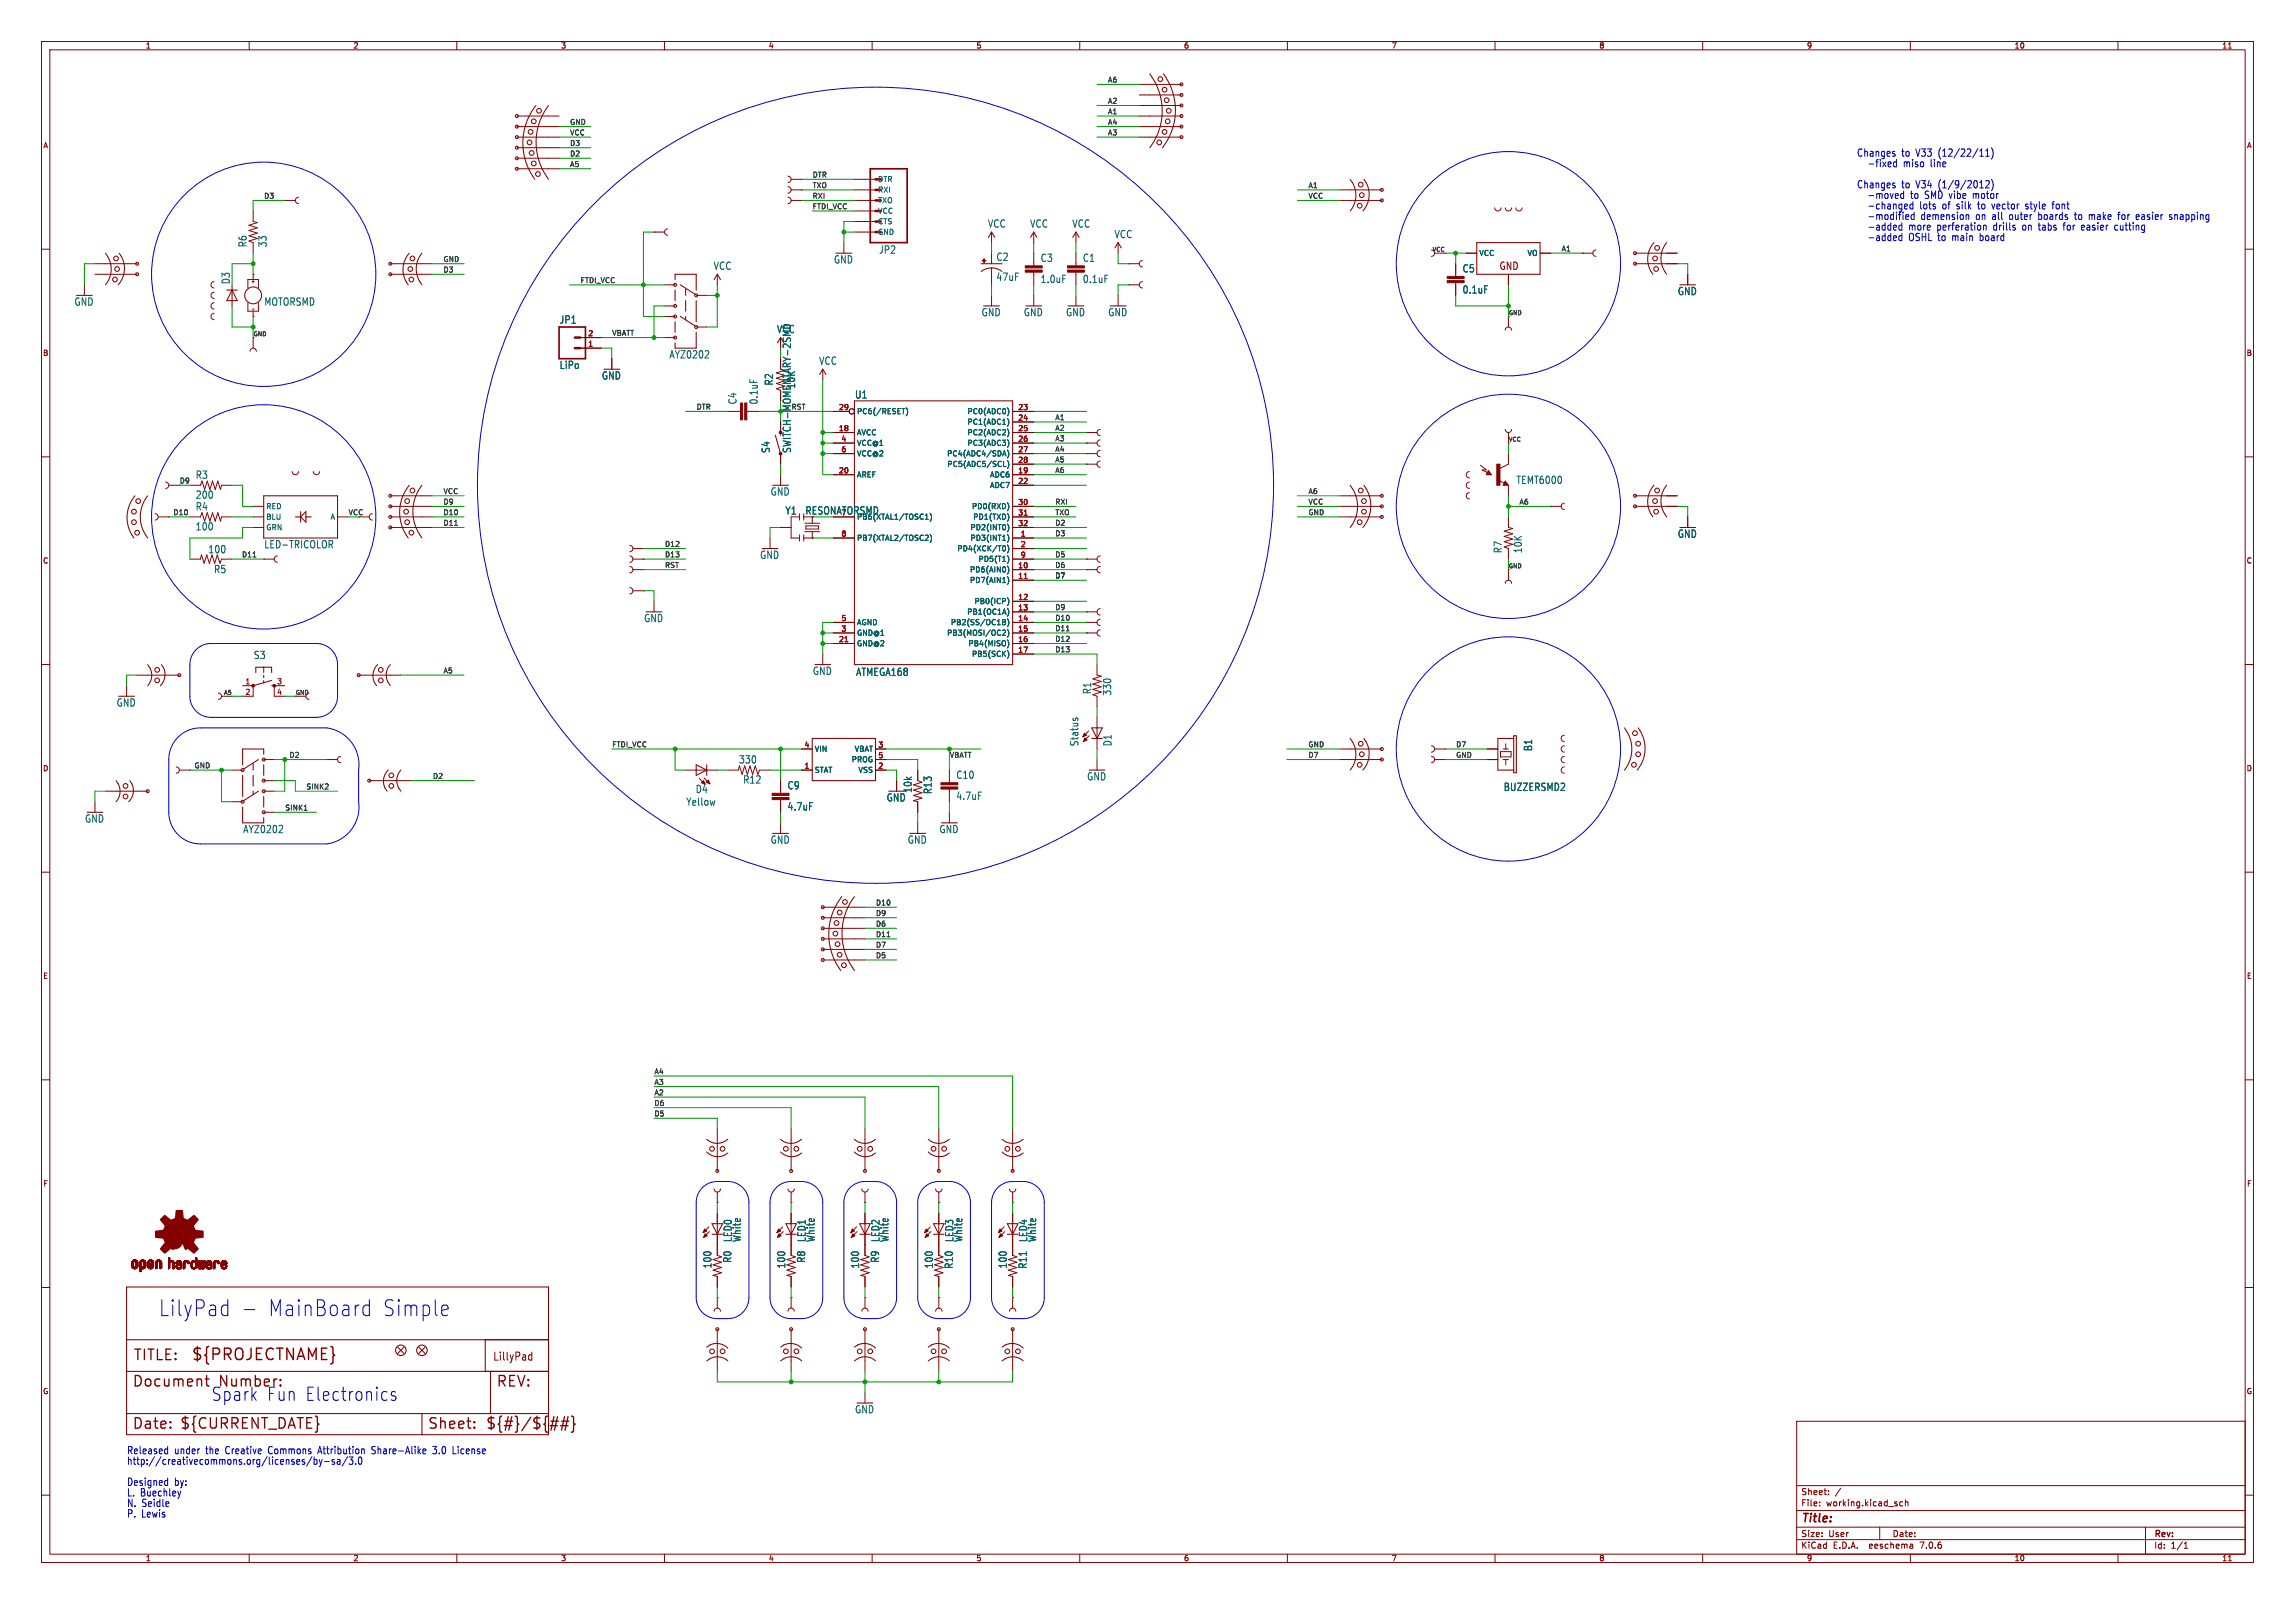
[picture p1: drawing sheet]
<svg xmlns="http://www.w3.org/2000/svg" width="553mm" height="386mm" viewBox="0 0 553 386" stroke-linecap="round" stroke-linejoin="round" font-family="sans-serif">
<defs><g id="words">
<g font-size="5.3" fill="#0000c2">
<text x="38.1" y="317.3">LilyPad</text>
<text x="64.1" y="317.3">MainBoard</text>
<text x="91.5" y="317.3">Simple</text>
</g>
<g font-size="4.4" fill="#0000c2">
<text x="50.8" y="337.6">Spark</text>
<text x="64.1" y="337.6">Fun Electronics</text>
</g>
<text font-size="3.8" fill="#840000" x="46" y="328">${PROJECTNAME}</text>
<g font-size="3.5" fill="#840000">
<text x="32" y="328">TITLE:</text>
<text x="31.7" y="334.3">Document</text>
<text x="119.4" y="334.3">REV:</text>
<text x="31.7" y="344.5">Date:</text>
<text x="43.2" y="344.5">${CURRENT_DATE}</text>
<text x="102.9" y="344.5">Sheet:</text>
<text x="116.8" y="344.5">${#}/${##}</text>
</g>
<text font-size="3.5" fill="#0000c2" x="52.8" y="334.3">Number:</text>
<text font-size="2.8" fill="#840000" x="433.6" y="367.1">Title:</text>
<text font-size="2.7" fill="#840000" x="118.6" y="327.9">LillyPad</text>
<g font-size="2.5" fill="#0000c2">
<text x="447" y="37.9">Changes</text>
<text x="449.6" y="40.4">-fixed</text>
<text x="457.8" y="37.9">to</text>
<text x="458.2" y="40.4">miso</text>
<text x="461.4" y="37.9">V33</text>
<text x="464.9" y="40.4">line</text>
<text x="466.9" y="37.9">(12/22/11)</text>
<text x="447" y="45.5">Changes</text>
<text x="457.8" y="45.5">to</text>
<text x="461.4" y="45.5">V34</text>
<text x="466.9" y="45.5">(1/9/2012)</text>
<text x="449.6" y="50.6">-changed</text>
<text x="449.6" y="53.1">-modified</text>
<text x="449.6" y="48">-moved</text>
<text x="460" y="48">to</text>
<text x="462.2" y="50.6">lots</text>
<text x="462.5" y="53.1">demension</text>
<text x="463.5" y="48">SMD vibe</text>
<text x="467.7" y="50.6">of</text>
<text x="471.3" y="50.6">silk</text>
<text x="475.3" y="48">motor</text>
<text x="475.8" y="53.1">on all</text>
<text x="476.5" y="50.6">to</text>
<text x="480.1" y="50.6">vector</text>
<text x="484.1" y="53.1">outer</text>
<text x="488.3" y="50.6">style</text>
<text x="491.2" y="53.1">boards</text>
<text x="494.9" y="50.6">font</text>
<text x="500.2" y="53.1">to</text>
<text x="503.7" y="53.1">make</text>
<text x="510.9" y="53.1">for</text>
<text x="515.4" y="53.1">easier</text>
<text x="523.5" y="53.1">snapping</text>
<text x="449.6" y="55.6">-added</text>
<text x="449.6" y="58.2">-added</text>
<text x="459.5" y="55.6">more</text>
<text x="459.5" y="58.2">OSHL to</text>
<text x="466.4" y="55.6">perferation</text>
<text x="470.2" y="58.2">main</text>
<text x="477" y="58.2">board</text>
<text x="480.1" y="55.6">drills</text>
<text x="487.3" y="55.6">on tabs</text>
<text x="497.4" y="55.6">for</text>
<text x="501.9" y="55.6">easier</text>
<text x="510" y="55.6">cutting</text>
<text x="30.5" y="350.3">Released</text>
<text x="30.5" y="352.8">http://creativecommons.org/licenses/by-sa/3.0</text>
<text x="41.9" y="350.3">under</text>
<text x="49.6" y="350.3">the</text>
<text x="54.4" y="350.3">Creative</text>
<text x="64.9" y="350.3">Commons</text>
<text x="77" y="350.3">Attribution</text>
<text x="90.1" y="350.3">Share-Alike</text>
<text x="105" y="350.3">3.0</text>
<text x="109.9" y="350.3">License</text>
<text x="30.5" y="357.9">Designed</text>
<text x="41.9" y="357.9">by:</text>
<text x="30.5" y="363">N. Seidle</text>
<text x="30.5" y="360.4">L. Buechley</text>
<text x="30.5" y="365.5">P. Lewis</text>
</g>
<g font-size="2.5" fill="#006464">
<text x="59.6" y="59.6" transform="rotate(-90 59.6 59.6)">R6</text>
<text x="64.4" y="59.6" transform="rotate(-90 64.4 59.6)">33</text>
<text x="237.8" y="55">VCC</text>
<text x="248" y="55">VCC</text>
<text x="258.1" y="55">VCC</text>
<text x="268.3" y="57.5">VCC</text>
<text x="171.8" y="65.2">VCC</text>
<text x="200.7" y="63.6">GND</text>
<text x="211.6" y="61.3">JP2</text>
<text x="239.8" y="63">C2</text>
<text x="250.5" y="63.3">C3</text>
<text x="260.7" y="63.3">C1</text>
<text x="352.1" y="65.8">C5</text>
<text x="55.5" y="68.5" transform="rotate(-90 55.5 68.5)">D3</text>
<text x="239.8" y="67.8">47uF</text>
<text x="250.5" y="68.3">1.0uF</text>
<text x="260.7" y="68.3">0.1uF</text>
<text x="352.1" y="70.9">0.1uF</text>
<text x="403.9" y="71.3">GND</text>
<text x="17.8" y="73.8">GND</text>
<text x="63.6" y="73.8">MOTORSMD</text>
<text x="236.3" y="76.3">GND</text>
<text x="246.4" y="76.3">GND</text>
<text x="256.6" y="76.3">GND</text>
<text x="266.8" y="76.3">GND</text>
<text x="134.7" y="78.1">JP1</text>
<text x="187" y="80.4">VCC</text>
<text x="134.7" y="89">LiPo</text>
<text x="161.1" y="86.5">AYZ0202</text>
<text x="197.2" y="88">VCC</text>
<text x="144.8" y="91.6">GND</text>
<text x="186.3" y="92.9" transform="rotate(-90 186.3 92.9)">R2</text>
<text x="191.7" y="93.7" transform="rotate(-90 191.7 93.7)">10K</text>
<text x="177.6" y="97.5" transform="rotate(-90 177.6 97.5)">C4</text>
<text x="182.6" y="97.5" transform="rotate(-90 182.6 97.5)">0.1uF</text>
<text x="205.8" y="96.2">U1</text>
<text x="185.6" y="109.2" transform="rotate(-90 185.6 109.2)">S4</text>
<text x="47" y="115.5">R3</text>
<text x="185.5" y="119.5">GND</text>
<text x="365.1" y="116.7">TEMT6000</text>
<text x="47" y="123.1">R4</text>
<text x="47" y="120.3">200</text>
<text x="189" y="124.1">Y1</text>
<text x="47" y="127.9">100</text>
<text x="403.9" y="129.7">GND</text>
<text x="50.1" y="133.4">100</text>
<text x="63.6" y="132.2">LED-TRICOLOR</text>
<text x="182.9" y="134.8">GND</text>
<text x="361.9" y="133.3" transform="rotate(-90 361.9 133.3)">R7</text>
<text x="366.7" y="133.3" transform="rotate(-90 366.7 133.3)">10K</text>
<text x="51.4" y="138.2">R5</text>
<text x="155" y="150">GND</text>
<text x="61" y="158.9">S3</text>
<text x="195.6" y="162.7">GND</text>
<text x="206" y="163">ATMEGA168</text>
<text x="262.9" y="167.2" transform="rotate(-90 262.9 167.2)">R1</text>
<text x="267.8" y="167.6" transform="rotate(-90 267.8 167.6)">330</text>
<text x="28" y="170.3">GND</text>
<text x="259.9" y="179.8" transform="rotate(-90 259.9 179.8)">Status</text>
<text x="267.9" y="179.8" transform="rotate(-90 267.9 179.8)">D1</text>
<text x="177.9" y="184">330</text>
<text x="369.1" y="181" transform="rotate(-90 369.1 181)">B1</text>
<text x="167.4" y="191.2">D4</text>
<text x="178.9" y="188.9">R12</text>
<text x="189.5" y="190.3">C9</text>
<text x="219.8" y="191" transform="rotate(-90 219.8 191)">10k</text>
<text x="224.6" y="191.3" transform="rotate(-90 224.6 191.3)">R13</text>
<text x="230.2" y="187.7">C10</text>
<text x="261.7" y="188.1">GND</text>
<text x="362" y="190.6">BUZZERSMD2</text>
<text x="165.2" y="194.2">Yellow</text>
<text x="189.5" y="195.3">4.7uF</text>
<text x="213.4" y="193.2">GND</text>
<text x="230.2" y="192.8">4.7uF</text>
<text x="20.4" y="198.3">GND</text>
<text x="58.5" y="200.8">AYZ0202</text>
<text x="185.5" y="203.3">GND</text>
<text x="218.5" y="203.3">GND</text>
<text x="226.1" y="200.8">GND</text>
<text x="176.4" y="299.2" transform="rotate(-90 176.4 299.2)">LED0</text>
<text x="178.6" y="299.2" transform="rotate(-90 178.6 299.2)">White</text>
<text x="194.2" y="299.2" transform="rotate(-90 194.2 299.2)">LED1</text>
<text x="196.4" y="299.2" transform="rotate(-90 196.4 299.2)">White</text>
<text x="212" y="299.2" transform="rotate(-90 212 299.2)">LED2</text>
<text x="214.1" y="299.2" transform="rotate(-90 214.1 299.2)">White</text>
<text x="229.8" y="299.2" transform="rotate(-90 229.8 299.2)">LED3</text>
<text x="231.9" y="299.2" transform="rotate(-90 231.9 299.2)">White</text>
<text x="247.5" y="299.2" transform="rotate(-90 247.5 299.2)">LED4</text>
<text x="249.7" y="299.2" transform="rotate(-90 249.7 299.2)">White</text>
<text x="171.5" y="305.5" transform="rotate(-90 171.5 305.5)">100</text>
<text x="176.3" y="304.2" transform="rotate(-90 176.3 304.2)">R0</text>
<text x="189.3" y="305.5" transform="rotate(-90 189.3 305.5)">100</text>
<text x="194.1" y="304.2" transform="rotate(-90 194.1 304.2)">R8</text>
<text x="207.1" y="305.5" transform="rotate(-90 207.1 305.5)">100</text>
<text x="211.9" y="304.2" transform="rotate(-90 211.9 304.2)">R9</text>
<text x="224.8" y="305.5" transform="rotate(-90 224.8 305.5)">100</text>
<text x="229.6" y="305.6" transform="rotate(-90 229.6 305.6)">R10</text>
<text x="242.6" y="305.5" transform="rotate(-90 242.6 305.5)">100</text>
<text x="247.4" y="305.6" transform="rotate(-90 247.4 305.6)">R11</text>
<text x="205.8" y="340.5">GND</text>
</g>
<g font-size="2.5" fill="#840000">
<text x="360.9" y="65.2">GND</text>
<text x="190.6" y="109.2" transform="rotate(-90 190.6 109.2)">SWITCH-MOMENTARY-2SMD</text>
<text x="193.9" y="124.1">RESONATORSMD</text>
</g>
<g font-size="2.1" fill="#840000">
<text x="433.6" y="362.9">File:</text>
<text x="433.6" y="360.2">Sheet:</text>
<text x="439.7" y="362.9">working.kicad_sch</text>
<text x="433.6" y="370.3">Size:</text>
<text x="440.3" y="370.3">User</text>
<text x="455.6" y="370.3">Date:</text>
<text x="518.6" y="370.5">Rev:</text>
<text x="433.6" y="373.1">KiCad</text>
<text x="441.4" y="373.1">E.D.A.</text>
<text x="450.2" y="373.1">eeschema</text>
<text x="462.6" y="373.1">7.0.6</text>
<text x="518.6" y="373.1">Id:</text>
<text x="522.7" y="373.1">1/1</text>
</g>
<g font-size="1.8" fill="#840000">
<text x="35" y="11.9">1</text>
<text x="85" y="11.9">2</text>
<text x="135" y="11.9">3</text>
<text x="185" y="11.9">4</text>
<text x="235" y="11.9">5</text>
<text x="285" y="11.9">6</text>
<text x="335" y="11.9">7</text>
<text x="385" y="11.9">8</text>
<text x="435" y="11.9">9</text>
<text x="485" y="11.9">10</text>
<text x="535" y="11.9">11</text>
<text x="10.3" y="35.9">A</text>
<text x="541" y="35.9">A</text>
<text x="10.3" y="85.9">B</text>
<text x="540.9" y="85.9">B</text>
<text x="10.3" y="135.9">C</text>
<text x="540.9" y="135.9">C</text>
<text x="10.3" y="185.9">D</text>
<text x="540.9" y="185.9">D</text>
<text x="10.3" y="235.9">E</text>
<text x="540.9" y="235.9">E</text>
<text x="10.3" y="285.9">F</text>
<text x="541" y="285.9">F</text>
<text x="10.3" y="335.9">G</text>
<text x="540.9" y="335.9">G</text>
<text x="35" y="376.1">1</text>
<text x="85" y="376.1">2</text>
<text x="135" y="376.1">3</text>
<text x="185" y="376.1">4</text>
<text x="235" y="376.1">5</text>
<text x="285" y="376.1">6</text>
<text x="335" y="376.1">7</text>
<text x="385" y="376.1">8</text>
<text x="435" y="376.1">9</text>
<text x="485" y="376.1">10</text>
<text x="535" y="376.1">11</text>
</g>
<g font-size="1.8" fill="#006464">
<text x="211.3" y="44">DTR</text>
<text x="211.3" y="46.6">RXI</text>
<text x="211.3" y="49.1">TXO</text>
<text x="211.3" y="51.7">VCC</text>
<text x="211.3" y="54.2">CTS</text>
<text x="211.3" y="56.7">GND</text>
<text x="356.1" y="61.8">VCC</text>
<text x="367.7" y="61.8">VO</text>
<text x="206.2" y="99.9">PC6(/RESET)</text>
<text x="232.8" y="99.9">PC0(ADC0)</text>
<text x="206.2" y="105">AVCC</text>
<text x="206.2" y="107.5">VCC@1</text>
<text x="232.8" y="102.5">PC1(ADC1)</text>
<text x="232.8" y="105">PC2(ADC2)</text>
<text x="232.8" y="107.5">PC3(ADC3)</text>
<text x="206.2" y="110.1">VCC@2</text>
<text x="227.9" y="110.1">PC4(ADC4/SDA)</text>
<text x="228" y="112.6">PC5(ADC5/SCL)</text>
<text x="206.2" y="115.2">AREF</text>
<text x="238.3" y="115.2">ADC6</text>
<text x="238.3" y="117.7">ADC7</text>
<text x="64" y="125.3">BLU</text>
<text x="64" y="122.8">RED</text>
<text x="79.5" y="125.3">A</text>
<text x="206.2" y="125.3">PB6(XTAL1/TOSC1)</text>
<text x="233.9" y="122.8">PD0(RXD)</text>
<text x="234.2" y="125.3">PD1(TXD)</text>
<text x="64" y="127.9">GRN</text>
<text x="206.2" y="130.4">PB7(XTAL2/TOSC2)</text>
<text x="233.6" y="130.4">PD3(INT1)</text>
<text x="233.6" y="127.9">PD2(INT0)</text>
<text x="230.4" y="132.9">PD4(XCK/T0)</text>
<text x="235.5" y="135.5">PD5(T1)</text>
<text x="233.5" y="138">PD6(AIN0)</text>
<text x="233.5" y="140.6">PD7(AIN1)</text>
<text x="232.8" y="148.2">PB1(OC1A)</text>
<text x="234.5" y="145.6">PB0(ICP)</text>
<text x="206.2" y="155.8">GND@2</text>
<text x="206.2" y="153.3">GND@1</text>
<text x="206.2" y="150.7">AGND</text>
<text x="227.9" y="153.3">PB3(MOSI/OC2)</text>
<text x="228.9" y="150.7">PB2(SS/OC1B)</text>
<text x="233.1" y="155.8">PB4(MISO)</text>
<text x="233.9" y="158.3">PB5(SCK)</text>
<text x="196.1" y="181.2">VIN</text>
<text x="205" y="183.7">PROG</text>
<text x="205.7" y="181.2">VBAT</text>
<text x="196.1" y="186.3">STAT</text>
<text x="206.6" y="186.3">VSS</text>
</g>
<g font-size="1.8" fill="#a90000">
<text x="141.5" y="83.6">1</text>
<text x="141.5" y="81">2</text>
<text x="201.9" y="98.8">29</text>
<text x="245.1" y="98.8">23</text>
<text x="245.1" y="101.3">24</text>
<text x="201.9" y="103.9">18</text>
<text x="202.5" y="106.4">4</text>
<text x="245.1" y="103.9">25</text>
<text x="245.1" y="106.4">26</text>
<text x="202.5" y="109">6</text>
<text x="245.1" y="109">27</text>
<text x="245.1" y="111.5">28</text>
<text x="201.9" y="114">20</text>
<text x="245.1" y="114">19</text>
<text x="245.1" y="116.6">22</text>
<text x="202.5" y="124.2">7</text>
<text x="245.1" y="121.7">30</text>
<text x="245.1" y="124.2">31</text>
<text x="202.5" y="129.3">8</text>
<text x="245.1" y="126.7">32</text>
<text x="245.7" y="129.3">1</text>
<text x="245.7" y="131.8">2</text>
<text x="245.1" y="136.9">10</text>
<text x="245.7" y="134.4">9</text>
<text x="245.1" y="139.4">11</text>
<text x="202.5" y="149.6">5</text>
<text x="245.1" y="144.5">12</text>
<text x="245.1" y="147.1">13</text>
<text x="245.1" y="149.6">14</text>
<text x="201.9" y="154.7">21</text>
<text x="202.5" y="152.1">3</text>
<text x="245.1" y="152.1">15</text>
<text x="245.1" y="154.7">16</text>
<text x="245.1" y="157.2">17</text>
<text x="59" y="164.8">1</text>
<text x="59" y="167.4">2</text>
<text x="66.6" y="164.8">3</text>
<text x="66.6" y="167.4">4</text>
<text x="193.6" y="185.2">1</text>
<text x="193.6" y="180.1">4</text>
<text x="211.4" y="185.2">2</text>
<text x="211.4" y="180.1">3</text>
<text x="211.4" y="182.6">5</text>
</g>
<g font-size="1.7" fill="#0f0f0f">
<text x="266.7" y="20">A6</text>
<text x="266.7" y="25.1">A2</text>
<text x="266.7" y="27.6">A1</text>
<text x="137.2" y="30.1">GND</text>
<text x="137.2" y="32.7">VCC</text>
<text x="137.2" y="35.2">D3</text>
<text x="266.7" y="30.1">A4</text>
<text x="266.7" y="32.7">A3</text>
<text x="137.2" y="37.8">D2</text>
<text x="137.2" y="40.3">A5</text>
<text x="63.5" y="47.9">D3</text>
<text x="195.6" y="45.4">TXO</text>
<text x="195.6" y="47.9">RXI</text>
<text x="195.6" y="42.8">DTR</text>
<text x="315" y="45.4">A1</text>
<text x="315" y="47.9">VCC</text>
<text x="195.6" y="50.5">FTDI_VCC</text>
<text x="106.7" y="63.2">GND</text>
<text x="106.7" y="65.7">D3</text>
<text x="375.9" y="60.6">A1</text>
<text x="139.7" y="68.2">FTDI_VCC</text>
<text x="147.3" y="80.9">VBATT</text>
<text x="167.6" y="98.7">DTR</text>
<text x="254" y="101.3">A1</text>
<text x="254" y="106.3">A3</text>
<text x="254" y="103.8">A2</text>
<text x="254" y="108.9">A4</text>
<text x="254" y="111.4">A5</text>
<text x="254" y="114">A6</text>
<text x="106.7" y="119">VCC</text>
<text x="315" y="119">A6</text>
<text x="41.7" y="124.1">D10</text>
<text x="106.7" y="124.1">D10</text>
<text x="106.7" y="121.6">D9</text>
<text x="254" y="124.1">TXO</text>
<text x="254" y="121.6">RXI</text>
<text x="315" y="124.1">GND</text>
<text x="315" y="121.6">VCC</text>
<text x="365.8" y="121.6">A6</text>
<text x="106.7" y="126.7">D11</text>
<text x="160" y="131.7">D12</text>
<text x="254" y="126.7">D2</text>
<text x="254" y="129.2">D3</text>
<text x="58.2" y="134.3">D11</text>
<text x="160" y="134.3">D13</text>
<text x="160" y="136.8">RST</text>
<text x="254" y="134.3">D5</text>
<text x="254" y="136.8">D6</text>
<text x="254" y="139.4">D7</text>
<text x="254" y="147">D9</text>
<text x="254" y="149.5">D10</text>
<text x="254" y="152.1">D11</text>
<text x="254" y="154.6">D12</text>
<text x="254" y="157.1">D13</text>
<text x="106.7" y="162.2">A5</text>
<text x="147.3" y="180">FTDI_VCC</text>
<text x="315" y="180">GND</text>
<text x="350.5" y="180">D7</text>
<text x="46.7" y="185.1">GND</text>
<text x="69.6" y="182.5">D2</text>
<text x="228.6" y="182.5">VBATT</text>
<text x="315" y="182.5">D7</text>
<text x="350.5" y="182.5">GND</text>
<text x="73.7" y="190.2">SINK2</text>
<text x="104.1" y="187.6">D2</text>
<text x="68.6" y="195.2">SINK1</text>
<text x="210.8" y="218.1">D10</text>
<text x="210.8" y="220.6">D9</text>
<text x="210.8" y="223.2">D6</text>
<text x="210.8" y="225.7">D11</text>
<text x="210.8" y="230.8">D5</text>
<text x="210.8" y="228.3">D7</text>
<text x="157.5" y="263.8">A2</text>
<text x="157.5" y="261.3">A3</text>
<text x="157.5" y="258.7">A4</text>
<text x="157.5" y="266.4">D6</text>
<text x="157.5" y="268.9">D5</text>
</g>
<text font-size="1.7" fill="#006464" x="190.5" y="98.7">RST</text>
<g font-size="1.7" fill="#009600">
<text x="43.2" y="116.5">D9</text>
<text x="83.8" y="124.1">VCC</text>
</g>
<g font-size="1.4" fill="#0f0f0f">
<text x="344.8" y="60.7">VCC</text>
<text x="363.2" y="75.9">GND</text>
<text x="61" y="81">GND</text>
<text x="363.2" y="106.4">VCC</text>
<text x="363.2" y="136.9">GND</text>
<text x="53.8" y="167.4">A5</text>
<text x="71.1" y="167.4">GND</text>
</g>
</g></defs>
<g fill="none" stroke="#840000" stroke-width=".24">
<path d="M10 10h532.6v366.2h-532.6zM12 12h528.6v362.2h-528.6zM60 10v2M110 10v2M160 10v2M210 10v2M260 10v2M310 10v2M360 10v2M410 10v2M460 10v2M510 10v2"/>
<path d="M536.6 11.6h.7M124.5 33h10.1M124.5 30.5h10.1M124.5 27.9h10.1M124.5 35.6h10.1M124.5 38.1h10.1M274.3 33h10.2M274.3 30.5h10.2M274.3 27.9h10.2M274.3 25.4h10.2M274.3 22.9h10.2M274.3 20.3h10.2"/>
<path d="M10 60h2M61 50.8v2.5l1 .3-2.1 .6 2.1 .7-2.1 .6 2.1 .6-2.1 .7 2.1 .6-2.1 .6 1.1 .4v2.6M68.6 48.3h.1M68.6 48.3h2.5M71.9 47.5l-.6 .2-.2 .6 .3 .5 .5 .2M124.5 40.6h10.1M157.5 55.9h.1M157.5 55.9h2.5M160.8 55.1l-.6 .3-.2 .5 .3 .5 .5 .2M189.7 45l.6 .2 .2 .5-.2 .5-.6 .3M189.7 42.4l.6 .2 .2 .6-.2 .5-.6 .2M189.7 47.5l.6 .2 .2 .5-.2 .6-.6 .2"/>
<path d="M190.5 45.7h2.5M190.5 43.2h2.5M190.5 48.3h2.5M193 45.7h.1M193 43.2h.1M193 48.3h.1M203.2 58.4v2.6M205.7 55.9h5.1M205.7 45.7h5.1M205.7 43.2h5.1M205.7 48.3h5.1M205.7 50.8h5.1"/>
<path d="M205.7 53.3h5.1M238.8 55.9v2.5M248.9 55.9v2.5M259.1 55.9v2.5M269.2 58.4v2.6M322.6 45.7h10.1M322.6 48.3h10.1M359.9 50l.3 .6 .5 .2 .5-.2 .2-.6M362.5 50l.2 .6 .5 .2 .6-.2 .2-.6M365 50l.2 .6 .6 .2 .5-.2 .2-.6M540.6 60h2M20.3 68.6v2.5"/>
<path d="M22.9 63.5h10.1M22.9 66h10.1M51.6 72.9l-.6 .2-.2 .6 .2 .5 .6 .2M51.6 75.4l-.6 .3-.2 .5 .2 .5 .6 .3M51.6 67.8l-.6 .3-.2 .5 .2 .5 .6 .2M51.6 70.4l-.6 .2-.2 .5 .2 .6 .6 .2M55.9 68.6v5.1M59.7 69.3v-2h2.5v2M59.7 72.9v2h2.5v-2M60.7 74.4h.5M60.7 67.8h.5M61 66h.1"/>
<path d="M61 76.2h.1M61 66v1.3M61 67.6v.5M61 74.9v1.3M94 63.5h10.1M94 66h10.1M160 73.7h2.6M160 68.6h2.6M160 76.2h2.6M167.6 71.1h2.6M167.6 78.7h2.6M172.7 66v2.6"/>
<path d="M238.8 61v2.5M238.8 64.5v4.1M238.8 71.1v2.6M248.9 61v3M248.9 65.5v3.1M248.9 71.1v2.6M259.1 61v3M259.1 65.5v3.1M259.1 71.1v2.6M269.2 71.1v2.6M271.8 63.5h.1M271.8 68.6h.1"/>
<path d="M271.8 68.6h2.5M271.8 63.5h2.5M275.1 62.7l-.6 .3-.2 .5 .3 .5 .5 .3M275.1 67.8l-.6 .3-.2 .5 .3 .5 .5 .2M344.7 60.2l.5 .2 .2 .5-.2 .6-.5 .2M345.4 61h2.6M350.5 63.5v3M350.5 68.1v3M353.1 61h2.5M362.5 79.5l.2-.5 .5-.3 .5 .3 .3 .5M363.2 66v2.6M363.2 76.2v2.5"/>
<path d="M370.8 61h2.6M381 61h.1M381 61h2.5M384.3 60.2l-.5 .2-.3 .6 .3 .5 .5 .2M393.7 61h10.2M393.7 63.5h10.2M406.4 66v2.6M60.2 84.6l.2-.5 .5-.3 .6 .2 .2 .6M61 81.3v2.5M139.7 83.8h5.1M139.7 81.3h5.1M147.3 86.4v2.5"/>
<path d="M160 81.3h2.6M175.3 99.1h3M179.8 99.1h3.1M189 89.2l-2.1 .6 2.1 .6-2.1 .7 2.1 .6-2.1 .6 2.1 .7-2.1 .6 1.1 .4M198.1 88.9v2.5M200.7 99.1h3.8M243.8 99.1h5.1M10 110h2M39.9 116.1l.5 .2 .2 .5-.2 .6-.5 .2M40.6 116.8h2.6M45.7 116.8h2.6l.3-1 .7 2.1 .6-2.1 .6 2.1 .7-2.1 .6 2.1 .7-2.1 .6 2.1 .2-1.1h2.6M70.4 113.5l.2 .6 .5 .2 .6-.2 .2-.6"/>
<path d="M75.4 113.5l.3 .6 .5 .2 .5-.2 .3-.6M94 119.4h10.1M188 109.2v2.6M188 114.3v2.5M200.7 104.1h5M200.7 114.3h5M200.7 106.7h5M200.7 109.2h5M243.8 104.1h5.1M243.8 114.3h5.1M243.8 116.8h5.1M243.8 101.6h5.1"/>
<path d="M243.8 106.7h5.1M243.8 109.2h5.1M243.8 111.8h5.1M261.6 111.8h.1M261.6 109.2h.1M261.6 104.1h.1M261.6 106.7h.1M261.6 104.1h2.6M261.6 106.7h2.6M261.6 109.2h2.6M261.6 111.8h2.6M264.9 111l-.5 .2-.2 .6 .2 .5 .5 .2"/>
<path d="M264.9 108.5l-.5 .2-.2 .5 .2 .6 .5 .2M264.9 103.4l-.5 .2-.2 .6 .2 .5 .5 .2M264.9 105.9l-.5 .3-.2 .5 .2 .5 .5 .2M322.6 119.4h10.1M353.8 116.1l-.5 .2-.2 .6 .2 .5 .5 .2M353.8 113.5l-.5 .3-.2 .5 .2 .5 .5 .3M353.8 118.6l-.5 .3-.2 .5 .2 .5 .5 .2M356.5 112l1.4 1.2h-1M356.9 113.2l1.3 .6M358.4 113.3l.8 1h-1.3zM361 115.7l1.2 .6M362.5 103.4l.2 .5 .5 .2 .6-.2 .2-.5"/>
<path d="M362.5 115.8l.7 1h-1.3zM363.2 104.1v2.6M363.2 109.2v2.6l-2 1M363.2 116.8v2.6M393.7 119.4h10.2M540.6 110h2M37.3 123.7l.6 .2 .2 .5-.2 .6-.6 .2M38.1 124.5h2.5M40.6 124.5h.1M45.7 134.6h2.6l.2-1 .6 2 .7-2 .6 2 .7-2 .6 2 .6-2 .7 2 .3-1h2.6M45.7 124.5h2.6l.3-1.1 .7 2.1 .6-2.1 .6 2.1 .7-2.1 .6 2.1 .7-2.1 .6 2.1 .2-1h2.6M61 121.9h2.5"/>
<path d="M61 124.5h2.5M61 127h2.5M63.5 134.6h.1M63.5 134.6h2.5M66.8 133.9l-.5 .2-.3 .5 .3 .6 .5 .2M81.3 124.5h2.5M86.4 124.5h2.5M89.7 123.7l-.6 .2-.2 .6 .2 .5 .6 .2M94 121.9h10.1M94 124.5h10.1M94 127h10.1M151.6 136.4l.6 .2 .2 .5-.2 .6-.6 .2"/>
<path d="M151.6 131.3l.6 .2 .2 .6-.2 .5-.6 .2M151.6 133.9l.6 .2 .2 .5-.2 .5-.6 .3M152.4 137.2h2.5M152.4 132.1h2.5M152.4 134.6h2.5M154.9 137.2h.1M154.9 132.1h.1M154.9 134.6h.1M185.4 129.5v2.6M188 127h.1M188 127h2.5M192.5 124.5h-2v5h2"/>
<path d="M192.5 123.7v1.5M192.5 128.8v1.5M193.5 129.5h2.1M193.5 124.5v.7M193.5 128.8v1.5M193.8 126h3.6M193.8 128h3.6M194.1 126.6h3v.8h-3zM195.6 129.5h.1M195.6 124.5v1.5M195.6 128v1.5M200.7 129.5h5"/>
<path d="M200.7 124.5h5M243.8 137.2h5.1M243.8 132.1h5.1M243.8 134.6h5.1M243.8 129.5h5.1M243.8 139.7h5.1M243.8 121.9h5.1M243.8 124.5h5.1M243.8 127h5.1M261.6 137.2h.1M261.6 134.6h.1M261.6 137.2h2.6"/>
<path d="M261.6 134.6h2.6M264.9 136.4l-.5 .2-.2 .6 .2 .5 .5 .2M264.9 133.9l-.5 .2-.2 .5 .2 .6 .5 .2M322.6 121.9h10.1M322.6 124.5h10.1M363.2 124.5v2.5l1 .3-2 .6 2 .6-2 .7 2 .6-2 .6 2 .7-2 .6 1 .4v2.5M363.2 137.2v2.5M373.4 121.9h.1M373.4 121.9h2.5M376.7 121.2l-.6 .2-.2 .5 .3 .6 .5 .2M393.7 121.9h10.2M406.4 124.5v2.5"/>
<path d="M10 160h2M151.6 141.5l.6 .2 .2 .5-.2 .6-.6 .2M152.4 142.2h2.5M154.9 142.2h.1M157.5 144.8v2.5M198.1 157.5v2.5M200.7 149.9h5M200.7 152.4h5M200.7 154.9h5M243.8 144.8h5.1M243.8 147.3h5.1M243.8 149.9h5.1"/>
<path d="M243.8 152.4h5.1M243.8 154.9h5.1M243.8 157.5h5.1M261.6 152.4h.1M261.6 149.9h.1M261.6 147.3h.1M261.6 147.3h2.6M261.6 149.9h2.6M261.6 152.4h2.6M264.9 151.6l-.5 .3-.2 .5 .2 .5 .5 .3M264.9 149.1l-.5 .2-.2 .6 .2 .5 .5 .2M264.9 146.6l-.5 .2-.2 .5 .2 .6 .5 .2"/>
<path d="M362.5 140.5l.2-.6 .5-.2 .5 .2 .3 .6M540.6 160h2M30.5 165.1v2.5M33 162.6h10.2M52.6 166.9l.5 .2 .2 .5-.2 .6-.5 .2M53.3 167.6h2.6M58.4 165.1h2.6v2.5h-2.6M63.5 160.7v1.2M63.5 162.6v.6M63.5 163.8v.7M68.6 165.1h-2.6v2.5h2.6M71.1 167.6h2.6"/>
<path d="M74.4 166.9l-.5 .2-.2 .6 .2 .5 .5 .2M86.4 162.6h10.1M262.1 176l-1.4 1.4M262.3 177.2l-1.4 1.4M264.2 160v2.6l1 .2-2.1 .6 2.1 .7-2.1 .6 2.1 .7-2.1 .6 2.1 .6-2.1 .7 1.1 .3v2.6M264.2 172.7v7.6M344.7 179.6l.5 .2 .2 .5-.2 .6-.5 .2M362.6 179.1v1.2M376.7 177l-.6 .3-.2 .5 .3 .5 .5 .3M376.7 179.6l-.6 .2-.2 .6 .3 .5 .5 .2M22.9 193v2.6M25.4 190.5h10.2"/>
<path d="M42.4 184.7l.5 .2 .3 .5-.2 .5-.6 .3M43.2 185.4h2.5M45.7 185.4h.1M55.9 185.4h2.5M55.9 193h2.5M63.5 182.9h2.5M63.5 188h2.5M63.5 195.6h2.5M63.5 190.5h2.5M78.7 182.9h.1M78.7 182.9h2.6M82 182.1l-.5 .3-.2 .5 .2 .5 .5 .2"/>
<path d="M88.9 188h10.2M165.1 185.4h7.6M168.4 187.5l1.4 1.3M169.5 187.3l1.4 1.4M175.3 185.4h2.5l.3-1 .6 2 .6-2 .7 2 .6-2 .6 2 .7-2 .6 2 .4-1h2.5M188 188v3M188 192.5v3.1M188 198.1v2.6M193 185.4h2.6M193 180.3h2.6M210.8 185.4h2.6M210.8 180.3h2.6"/>
<path d="M210.8 182.9h2.6M215.9 188v2.5M221 185.4v2.6l1 .3-2 .7 2 .6-2 .6 2 .7-2 .6 2 .7-2 .6 1 .2v2.6M221 198.1v2.6M228.6 185.4v3.1M228.6 190v3M228.6 195.6v2.5M264.2 182.9v2.5M322.6 180.3h10.1M322.6 182.9h10.1M344.7 182.1l.5 .2 .2 .6-.2 .5-.5 .2M345.4 180.3h2.6"/>
<path d="M345.4 182.9h2.6M348 180.3h.1M348 182.9h.1M358.1 180.3h2.6M358.1 182.9h2.6M361.3 181h2.6v1.2h-2.6zM361.9 180.3h1.3M361.9 182.9h1.3M362.6 182.9v1.3M376.7 184.7l-.6 .2-.2 .5 .3 .6 .5 .2M376.7 182.1l-.6 .3-.2 .5 .3 .5 .5 .2M10 210h2"/>
<path d="M198.1 218.4h10.2M540.6 210h2M198.1 221h10.2M198.1 223.5h10.2M198.1 226.1h10.2M198.1 228.6h10.2M198.1 231.1h10.2M10 260h2M540.6 260h2M172.7 271.8v10.1M190.5 271.8v10.1M208.3 271.8v10.1"/>
<path d="M226.1 271.8v10.1M243.8 271.8v10.1M170.7 295.4l-1.4 1.4M170.8 296.5l-1.4 1.4M172 286.3l.2 .5 .5 .2 .6-.2 .2-.5M172.7 289.6h.1M172.7 287v2.6M172.7 292.1v10.2l1 .3-2 .7 2 .6-2 .6 2 .7-2 .6 2 .7-2 .6 1 .2v2.6M188.5 295.4l-1.4 1.4M188.6 296.5l-1.4 1.4M189.7 286.3l.3 .5 .5 .2 .5-.2 .3-.5M190.5 289.6h.1"/>
<path d="M190.5 287v2.6M190.5 292.1v10.2l1 .3-2 .7 2 .6-2 .6 2 .7-2 .6 2 .7-2 .6 1 .2v2.6M206.2 295.4l-1.3 1.4M206.4 296.5l-1.4 1.4M207.5 286.3l.3 .5 .5 .2 .5-.2 .2-.5M208.3 289.6h.1M208.3 287v2.6M208.3 292.1v10.2l1 .3-2 .7 2 .6-2 .6 2 .7-2 .6 2 .7-2 .6 1 .2v2.6M224 295.4l-1.4 1.4M224.2 296.5l-1.4 1.4M225.3 286.3l.2 .5 .6 .2 .5-.2 .2-.5M226.1 289.6h.1"/>
<path d="M226.1 287v2.6M226.1 292.1v10.2l1 .3-2.1 .7 2.1 .6-2.1 .6 2.1 .7-2.1 .6 2.1 .7-2.1 .6 1.1 .2v2.6M241.8 295.4l-1.4 1.4M241.9 296.5l-1.4 1.4M243.1 286.3l.2 .5 .6 .2 .5-.2 .2-.5M243.8 289.6h.1M243.8 287v2.6M243.8 292.1v10.2l1.1 .3-2.1 .7 2.1 .6-2.1 .6 2.1 .7-2.1 .6 2.1 .7-2.1 .6 1 .2v2.6M10 310h2M172 315.7l.2-.5 .5-.2 .5 .2 .3 .5M172.7 312.4h.1M172.7 312.4v2.6"/>
<path d="M189.7 315.7l.3-.5 .5-.2 .5 .2 .3 .5M190.5 312.4h.1M190.5 312.4v2.6M207.5 315.7l.2-.5 .6-.2 .5 .2 .2 .5M208.3 312.4h.1M208.3 312.4v2.6M225.3 315.7l.2-.5 .5-.2 .6 .2 .2 .5M226.1 312.4h.1M226.1 312.4v2.6M243.1 315.7l.2-.5 .5-.2 .6 .2 .2 .5M243.8 312.4h.1M243.8 312.4v2.6"/>
<path d="M540.6 310h2M127.4 327.3l.2 .2 .5-.1M128.1 325.6v1.9M128.1 326.3l-.5-.1-.2 .2M172.7 320v10.2M190.5 320v10.2M208.3 320v10.2M208.3 335.3v2.5M226.1 320v10.2M243.8 320v10.2M432.6 342.2h108v32h-108zM432.6 357.7h108"/>
<path d="M440.3 359.8v.1M440.3 359v.1M443.2 358.3l-1.3 1.9M10 360h2M60 374.2v2M110 374.2v2M160 374.2v2M210 374.2v2M260 374.2v2M310 374.2v2M360 374.2v2M410 374.2v2"/>
<path d="M432.6 370.7h108M432.6 367.7h108M432.6 363.7h108M438.2 362.5v.1M438.2 361.7v.1M452.6 367.7v3M458.2 361.7l-.5-.1-.3 .3 .2 .6h.6M458.8 361.7h.6v.9M458.8 361.1v1.5M460 374.2v2M460.5 371.9l.1 .9M460.6 372.7l-.2 .1"/>
<path d="M460.6 372.2h-.2M510 374.2v2M516.6 367.7v6.5M525.9 372.8h.9M525.9 371.7l.5-.4v1.5M536.6 375.8h.7M540.6 360h2"/>
<circle cx="205.1" cy="99.1" r=".63"/>
</g>
<g fill="none" stroke="#840000" stroke-width=".25">
<path d="M276.9 17.8a14.7 14.7 0 0 1 0 17.8M280.2 17.8a14.6 14.6 0 0 1-.3 17.8M129 25.4a14.6 14.6 0 0 0-.2 17.8M132.1 25.4a14.7 14.7 0 0 0 0 17.8M238 57.2l.8-1.3 .7 1.3M248.2 57.2l.7-1.3 .8 1.3M258.3 57.2l.8-1.3 .7 1.3M268.5 59.7l.7-1.3 .8 1.3M325.1 43.2a6 6 0 0 1 0 7.6M328.4 43.2a5.9 5.9 0 0 1-.2 7.6M355.6 58.4h15.2v7.6h-15.2zM398.3 58.4a5.9 5.9 0 0 0-.3 7.6"/>
<path d="M401.3 58.4a6 6 0 0 0 0 7.6M25.4 61a6 6 0 0 1 0 7.6M28.7 61a5.9 5.9 0 0 1-.3 7.6M54.6 69.9h2.5M55.9 69.9l1.2 2.5h-2.5zM98.6 61a5.9 5.9 0 0 0-.3 7.6M101.6 61a6 6 0 0 0 0 7.6M162.6 67.3v-1.3h5v3.9M162.6 69.9v2.5M162.6 77.5v2.5M163.8 76.2l3.6 2.3M163.8 68.6l3.6 2.3"/>
<path d="M165.1 69.6v1.5M165.1 72.4v2.5M165.1 76.2v.8M167.6 72.4v5.1M172 67.3l.7-1.3 .8 1.3M236.2 63.5h5.1M238.8 64.5a4.1 4.1 0 0 0-2.5 .9M238.8 64.5a4.1 4.1 0 0 1 2.4 .9M167.6 80v3.8h-5v-1.2M188 81.3l-.8 1.3M197.4 90.2l.7-1.3 .8 1.3M205.7 96.5h38.1v63.5h-38.1z"/>
<path d="M32.5 119.4a8.1 8.1 0 0 0-.2 10.1M35.6 119.4a8.1 8.1 0 0 0 0 10.1M63.5 119.4h17.8v10.1h-17.8zM98.6 116.8a10.3 10.3 0 0 0-.3 12.7M101.6 116.8a10.3 10.3 0 0 0 0 12.7M186.7 104.8l1.3 4.4M325.1 116.8a8.1 8.1 0 0 1 0 10.2M328.4 116.8a8.1 8.1 0 0 1-.2 10.2M358.4 113.8l.1 .2h-.4l.3-.5 .5 .7h-.8M362.5 116.3l.1 .3h-.4l.3-.5 .5 .6h-.8M398.3 116.8a5.9 5.9 0 0 0-.3 7.7M401.3 116.8a6 6 0 0 0 0 7.7"/>
<path d="M71.1 124.5h1.3M72.4 123.2v2.5M73.7 124.5h1.2M73.7 123.2v2.5l-1.3-1.2zM35.6 160a3.8 3.8 0 0 1 .4 4.5l-.4 .6M38.9 160a3.7 3.7 0 0 1-.2 5l-.1 .1M61.6 161.9v-1.2h3.8v1.2M65.4 163.8l-4.4 1.3M65.4 165.1h.6M90.9 160a3.8 3.8 0 0 0-.7 4.3l.5 .8M94 160a3.7 3.7 0 0 0-.5 4.3l.5 .8M195.6 177.8h15.2v10.2h-15.2z"/>
<path d="M262.9 177.8h2.5M262.9 175.3h2.5l-1.2 2.5zM325.1 177.8a6 6 0 0 1 0 7.6M328.4 177.8a5.9 5.9 0 0 1-.2 7.6M364.5 177.8h-3.8v7.6h3.8M364.5 177.2h.6v8.9h-.6zM391.2 175.3a8.1 8.1 0 0 1 0 10.1M394.5 175.3a8.1 8.1 0 0 1-.3 10.1M27.9 188a3.8 3.8 0 0 1 .5 4.4l-.5 .6M31.2 188a3.7 3.7 0 0 1-.1 5h-.1M58.4 194.3v3.8h5.1v-1.2M58.4 186.7v5.1"/>
<path d="M61 183.9v1.5M61 186.7v2.5M61 190.5v.8M62.2 190.5l-3.5 2.3M62.2 182.9l-3.5 2.3M63.5 181.6v-1.3h-5.1v3.9M63.5 184.2v2.5M63.5 191.8v2.5M93.5 185.4a3.8 3.8 0 0 0-.8 4.3l.5 .8M96.5 185.4a3.7 3.7 0 0 0-.5 4.3l.5 .8M167.6 184.2l2.6 1.2-2.6 1.3zM170.2 184.2v2.5"/>
<path d="M202.7 215.9a14.6 14.6 0 0 0-.3 17.8M205.7 215.9a14.7 14.7 0 0 0 0 17.8M170.2 274.3a3.7 3.7 0 0 0 4.3 .5l.8-.5M170.2 277.4a3.8 3.8 0 0 0 4.3 .7l.8-.5M188 274.3a3.7 3.7 0 0 0 4.3 .5l.7-.5M188 277.4a3.8 3.8 0 0 0 4.3 .7l.7-.5M205.7 274.3a3.7 3.7 0 0 0 4.4 .5l.7-.5M205.7 277.4a3.8 3.8 0 0 0 4.4 .7l.7-.5M223.5 274.3a3.7 3.7 0 0 0 4.3 .5l.8-.5M223.5 277.4a3.8 3.8 0 0 0 4.3 .7l.8-.5M241.3 274.3a3.7 3.7 0 0 0 4.3 .5l.8-.5M241.3 277.4a3.8 3.8 0 0 0 4.3 .7l.8-.5"/>
<path d="M171.4 297.2h2.6M171.4 294.6h2.6l-1.3 2.6zM189.2 297.2h2.6M189.2 294.6h2.6l-1.3 2.6zM207 297.2h2.5M207 294.6h2.5l-1.2 2.6zM224.8 297.2h2.5M224.8 294.6h2.5l-1.2 2.6zM242.6 297.2h2.5M242.6 294.6h2.5l-1.3 2.6zM30.5 309.9h101.6v35.5h-101.6zM30.5 330.2h101.6"/>
<path d="M30.5 322.6h101.6M95.8 324.4l1.5 1.5M97.3 324.4l-1.5 1.5M100.8 324.4l1.6 1.5M102.4 324.4l-1.6 1.5M116.8 322.6v7.6M118.1 330.2v10.2M170.2 327.7a3.8 3.8 0 0 1 4.5-.5l.6 .5M170.2 324.4a3.7 3.7 0 0 1 5 .1l.1 .1M188 327.7a3.8 3.8 0 0 1 4.4-.5l.6 .5M188 324.4a3.7 3.7 0 0 1 5 .1v.1M205.7 327.7a3.8 3.8 0 0 1 4.5-.5l.6 .5"/>
<path d="M205.7 324.4a3.7 3.7 0 0 1 5.1 .1v.1M223.5 327.7a3.8 3.8 0 0 1 4.5-.5l.6 .5M223.5 324.4a3.7 3.7 0 0 1 5 .1l.1 .1M241.3 327.7a3.8 3.8 0 0 1 4.5-.5l.6 .5M241.3 324.4a3.7 3.7 0 0 1 5 .1l.1 .1M30.5 340.4h101.6M101.6 340.4v5"/>
<circle cx="279.4" cy="19.1" r=".57"/>
<circle cx="124.5" cy="35.6" r=".36"/>
<circle cx="124.5" cy="27.9" r=".36"/>
<circle cx="124.5" cy="33" r=".36"/>
<circle cx="124.5" cy="38.1" r=".36"/>
<circle cx="124.5" cy="30.5" r=".36"/>
<circle cx="127.5" cy="34.3" r=".57"/>
<circle cx="127.8" cy="31.8" r=".57"/>
<circle cx="128" cy="36.8" r=".57"/>
<circle cx="128.5" cy="29.2" r=".57"/>
<circle cx="128.5" cy="39.4" r=".57"/>
<circle cx="129.8" cy="26.7" r=".57"/>
<circle cx="279.1" cy="34.3" r=".57"/>
<circle cx="280.4" cy="21.6" r=".57"/>
<circle cx="280.4" cy="31.8" r=".57"/>
<circle cx="280.9" cy="24.1" r=".57"/>
<circle cx="281.2" cy="29.2" r=".57"/>
<circle cx="281.4" cy="26.7" r=".57"/>
<circle cx="284.5" cy="30.5" r=".36"/>
<circle cx="284.5" cy="33" r=".36"/>
<circle cx="284.5" cy="25.4" r=".36"/>
<circle cx="284.5" cy="22.9" r=".36"/>
<circle cx="284.5" cy="27.9" r=".36"/>
<circle cx="284.5" cy="20.3" r=".36"/>
<circle cx="124.5" cy="40.6" r=".36"/>
<circle cx="129.5" cy="41.9" r=".57"/>
<circle cx="327.4" cy="49.5" r=".57"/>
<circle cx="327.7" cy="44.5" r=".57"/>
<circle cx="327.9" cy="47" r=".57"/>
<circle cx="332.7" cy="45.7" r=".36"/>
<circle cx="332.7" cy="48.3" r=".36"/>
<circle cx="399" cy="59.7" r=".57"/>
<circle cx="27.7" cy="67.3" r=".57"/>
<circle cx="27.9" cy="62.2" r=".57"/>
<circle cx="28.2" cy="64.8" r=".57"/>
<circle cx="33" cy="66" r=".36"/>
<circle cx="33" cy="63.5" r=".36"/>
<circle cx="61" cy="71.1" r="2.03"/>
<circle cx="94" cy="63.5" r=".36"/>
<circle cx="94" cy="66" r=".36"/>
<circle cx="98.8" cy="64.8" r=".57"/>
<circle cx="99.1" cy="67.3" r=".57"/>
<circle cx="99.3" cy="62.2" r=".57"/>
<circle cx="162.6" cy="68.6" r=".36"/>
<circle cx="162.6" cy="73.7" r=".36"/>
<circle cx="162.6" cy="76.2" r=".36"/>
<circle cx="167.6" cy="71.1" r=".36"/>
<circle cx="167.6" cy="78.7" r=".36"/>
<circle cx="393.7" cy="61" r=".36"/>
<circle cx="393.7" cy="63.5" r=".36"/>
<circle cx="398.5" cy="62.2" r=".57"/>
<circle cx="398.8" cy="64.8" r=".57"/>
<circle cx="162.6" cy="81.3" r=".36"/>
<circle cx="94" cy="119.4" r=".36"/>
<circle cx="99.3" cy="118.1" r=".57"/>
<circle cx="327.7" cy="118.1" r=".57"/>
<circle cx="332.7" cy="119.4" r=".36"/>
<circle cx="393.7" cy="119.4" r=".36"/>
<circle cx="399" cy="118.1" r=".57"/>
<circle cx="32.3" cy="125.7" r=".57"/>
<circle cx="32.3" cy="123.2" r=".57"/>
<circle cx="33" cy="128.3" r=".57"/>
<circle cx="33.3" cy="120.7" r=".57"/>
<circle cx="94" cy="124.5" r=".36"/>
<circle cx="94" cy="127" r=".36"/>
<circle cx="94" cy="121.9" r=".36"/>
<circle cx="97.8" cy="123.2" r=".57"/>
<circle cx="98" cy="120.7" r=".57"/>
<circle cx="98" cy="125.7" r=".57"/>
<circle cx="99.1" cy="128.3" r=".57"/>
<circle cx="327.4" cy="125.7" r=".57"/>
<circle cx="328.4" cy="123.2" r=".57"/>
<circle cx="328.4" cy="120.7" r=".57"/>
<circle cx="332.7" cy="121.9" r=".36"/>
<circle cx="332.7" cy="124.5" r=".36"/>
<circle cx="393.7" cy="121.9" r=".36"/>
<circle cx="398.5" cy="120.7" r=".57"/>
<circle cx="398.8" cy="123.2" r=".57"/>
<circle cx="37.8" cy="163.8" r=".57"/>
<circle cx="37.8" cy="161.3" r=".57"/>
<circle cx="43.2" cy="162.6" r=".36"/>
<circle cx="86.4" cy="162.6" r=".36"/>
<circle cx="91.7" cy="163.8" r=".57"/>
<circle cx="91.7" cy="161.3" r=".57"/>
<circle cx="327.7" cy="179.1" r=".57"/>
<circle cx="393.7" cy="176.5" r=".57"/>
<circle cx="394.5" cy="179.1" r=".57"/>
<circle cx="30.2" cy="191.8" r=".57"/>
<circle cx="30.2" cy="189.2" r=".57"/>
<circle cx="35.6" cy="190.5" r=".36"/>
<circle cx="58.4" cy="193" r=".36"/>
<circle cx="58.4" cy="185.4" r=".36"/>
<circle cx="63.5" cy="188" r=".36"/>
<circle cx="63.5" cy="182.9" r=".36"/>
<circle cx="63.5" cy="190.5" r=".36"/>
<circle cx="63.5" cy="195.6" r=".36"/>
<circle cx="88.9" cy="188" r=".36"/>
<circle cx="94.2" cy="186.7" r=".57"/>
<circle cx="94.2" cy="189.2" r=".57"/>
<circle cx="327.4" cy="184.2" r=".57"/>
<circle cx="327.9" cy="181.6" r=".57"/>
<circle cx="332.7" cy="180.3" r=".36"/>
<circle cx="332.7" cy="182.9" r=".36"/>
<circle cx="393.4" cy="184.2" r=".57"/>
<circle cx="394.5" cy="181.6" r=".57"/>
<circle cx="198.1" cy="218.4" r=".36"/>
<circle cx="202.2" cy="219.7" r=".57"/>
<circle cx="203.5" cy="217.2" r=".57"/>
<circle cx="198.1" cy="221" r=".36"/>
<circle cx="198.1" cy="223.5" r=".36"/>
<circle cx="198.1" cy="231.1" r=".36"/>
<circle cx="198.1" cy="226.1" r=".36"/>
<circle cx="198.1" cy="228.6" r=".36"/>
<circle cx="201.2" cy="224.8" r=".57"/>
<circle cx="201.4" cy="222.3" r=".57"/>
<circle cx="201.7" cy="227.3" r=".57"/>
<circle cx="202.2" cy="229.9" r=".57"/>
<circle cx="203.2" cy="232.4" r=".57"/>
<circle cx="171.4" cy="276.6" r=".57"/>
<circle cx="174" cy="276.6" r=".57"/>
<circle cx="189.2" cy="276.6" r=".57"/>
<circle cx="191.8" cy="276.6" r=".57"/>
<circle cx="207" cy="276.6" r=".57"/>
<circle cx="209.5" cy="276.6" r=".57"/>
<circle cx="224.8" cy="276.6" r=".57"/>
<circle cx="227.3" cy="276.6" r=".57"/>
<circle cx="242.6" cy="276.6" r=".57"/>
<circle cx="245.1" cy="276.6" r=".57"/>
<circle cx="172.7" cy="281.9" r=".36"/>
<circle cx="190.5" cy="281.9" r=".36"/>
<circle cx="208.3" cy="281.9" r=".36"/>
<circle cx="226.1" cy="281.9" r=".36"/>
<circle cx="243.8" cy="281.9" r=".36"/>
<circle cx="96.5" cy="325.1" r="1.27"/>
<circle cx="101.6" cy="325.1" r="1.27"/>
<circle cx="171.4" cy="325.4" r=".57"/>
<circle cx="172.7" cy="320" r=".36"/>
<circle cx="174" cy="325.4" r=".57"/>
<circle cx="189.2" cy="325.4" r=".57"/>
<circle cx="190.5" cy="320" r=".36"/>
<circle cx="191.8" cy="325.4" r=".57"/>
<circle cx="207" cy="325.4" r=".57"/>
<circle cx="208.3" cy="320" r=".36"/>
<circle cx="209.5" cy="325.4" r=".57"/>
<circle cx="224.8" cy="325.4" r=".57"/>
<circle cx="226.1" cy="320" r=".36"/>
<circle cx="227.3" cy="325.4" r=".57"/>
<circle cx="242.6" cy="325.4" r=".57"/>
<circle cx="243.8" cy="320" r=".36"/>
<circle cx="245.1" cy="325.4" r=".57"/>
</g>
<g fill="#840000" stroke="#840000" stroke-width=".24">
<path d="M169.7 295.9l.5 .5-.9 .4z"/>
<path d="M169.8 297.1l.5 .5-.9 .3z"/>
<path d="M185.9 192h4.1v.5h-4.1z"/>
<path d="M185.9 191h4.1v.5h-4.1z"/>
<path d="M226.6 189.5h4v.5h-4z"/>
<path d="M226.6 188.5h4v.5h-4z"/>
<path d="M348.5 67.6h4.1v.5h-4.1z"/>
<path d="M348.5 66.5h4.1v.6h-4.1z"/>
<path d="M205.2 295.9l.5 .5-.8 .4z"/>
<path d="M205.4 297.1l.5 .5-.9 .3z"/>
<path d="M240.8 295.9l.5 .5-.9 .4z"/>
<path d="M240.9 297.1l.5 .5-.9 .3z"/>
<path d="M31.7 304.8h.4z"/>
<path d="M31.7 304.7l.4 .1z"/>
<path d="M31.7 304.7h.4z"/>
<path d="M31.7 304.6l.4 .1z"/>
<path d="M31.7 304.6h.4z"/>
<path d="M31.7 304.5l.4 .1z"/>
<path d="M31.7 304.5h.4z"/>
<path d="M31.7 304.4l.4 .1z"/>
<path d="M31.7 304.4h.4z"/>
<path d="M31.7 304.3l.4 .1z"/>
<path d="M31.7 304.3h.4z"/>
<path d="M31.7 304.2l.4 .1z"/>
<path d="M31.7 304.2h.4z"/>
<path d="M31.7 304.1l.4 .1z"/>
<path d="M31.7 304.1h.4z"/>
<path d="M31.7 304l.4 .1z"/>
<path d="M31.7 304.9h.4z"/>
<path d="M31.7 304.8l.4 .1z"/>
<path d="M31.7 304h.4z"/>
<path d="M31.7 305h.5z"/>
<path d="M31.7 304.9l.5 .1z"/>
<path d="M31.7 304.9h.5z"/>
<path d="M31.7 303.9l.5 .1z"/>
<path d="M31.7 303.9h.5z"/>
<path d="M31.8 305h.5z"/>
<path d="M31.8 305h.4z"/>
<path d="M31.8 303.9h.4z"/>
<path d="M31.8 303.8l.4 .1z"/>
<path d="M31.8 303.8h.4z"/>
<path d="M31.8 303.8h.5z"/>
<path d="M31.8 305.1h.5z"/>
<path d="M31.8 305l.5 .1z"/>
<path d="M31.8 305.1h.6z"/>
<path d="M31.8 303.8h.6z"/>
<path d="M31.8 305.1h1.3z"/>
<path d="M31.8 303.7l1.3 .1z"/>
<path d="M31.8 303.7h1.3z"/>
<path d="M31.8 305.2h1.3z"/>
<path d="M31.8 305.1l1.3 .1z"/>
<path d="M31.9 305.2h1.1z"/>
<path d="M31.9 303.7h1.1z"/>
<path d="M31.9 303.6l1.1 .1z"/>
<path d="M31.9 303.6h1.1z"/>
<path d="M31.9 305.2l1.1 .1z"/>
<path d="M31.9 305.3h1.1z"/>
<path d="M31.9 303.5l1.1 .1z"/>
<path d="M32 305.3h.9z"/>
<path d="M32 303.5h.9z"/>
<path d="M32 305.3l.9 .1z"/>
<path d="M32 305.4h.9z"/>
<path d="M32 303.5h.8z"/>
<path d="M32.1 305.4h.7z"/>
<path d="M32.1 303.5h.7z"/>
<path d="M32.1 303.4l.7 .1z"/>
<path d="M32.1 303.4h.7z"/>
<path d="M32.2 305.4l.5 .1z"/>
<path d="M32.2 303.4h.5z"/>
<path d="M32.2 305.5h.5z"/>
<path d="M32.3 303.4h.3z"/>
<path d="M32.3 305.5h.3z"/>
<path d="M32.4 305.5h.1z"/>
<path d="M32.4 303.4h.2z"/>
<path d="M32.5 303.8h.6z"/>
<path d="M32.5 305.1h.6z"/>
<path d="M32.6 303.8h.5z"/>
<path d="M32.6 305.1h.5z"/>
<path d="M32.6 305l.5 .1z"/>
<path d="M32.6 305h.5z"/>
<path d="M32.7 305h.4z"/>
<path d="M32.7 305h.5z"/>
<path d="M32.7 303.8h.4z"/>
<path d="M32.7 303.8l.5 .1z"/>
<path d="M32.7 303.9h.5z"/>
<path d="M32.7 304.9l.5 .1z"/>
<path d="M32.7 304.9h.5z"/>
<path d="M32.8 304.9h.4z"/>
<path d="M32.8 304h.4z"/>
<path d="M32.8 303.9l.4 .1z"/>
<path d="M32.8 303.9h.4z"/>
<path d="M32.8 304.8l.4 .1z"/>
<path d="M32.8 304.8h.4z"/>
<path d="M32.8 304.7l.4 .1z"/>
<path d="M32.8 304.7h.4z"/>
<path d="M32.8 304.6l.4 .1z"/>
<path d="M32.8 304.6h.4z"/>
<path d="M32.8 304.5l.4 .1z"/>
<path d="M32.8 304.5h.4z"/>
<path d="M32.8 304.4l.4 .1z"/>
<path d="M32.8 304.4h.4z"/>
<path d="M32.8 304.3l.4 .1z"/>
<path d="M32.8 304.3h.4z"/>
<path d="M32.8 304.2l.4 .1z"/>
<path d="M32.8 304.2h.4z"/>
<path d="M32.8 304.1l.4 .1z"/>
<path d="M32.8 304.1h.4z"/>
<path d="M32.8 304l.4 .1z"/>
<path d="M33.6 306.1h.3z"/>
<path d="M33.6 306.1h.4z"/>
<path d="M33.6 306l.4 .1z"/>
<path d="M33.6 306h.4z"/>
<path d="M33.6 305.9l.4 .1z"/>
<path d="M33.6 305.9h.4z"/>
<path d="M33.6 305.8l.4 .1z"/>
<path d="M33.6 305.8h.4z"/>
<path d="M33.6 305.7l.4 .1z"/>
<path d="M33.6 305.7h.4z"/>
<path d="M33.6 305.6l.4 .1z"/>
<path d="M33.6 305.6h.4z"/>
<path d="M33.6 305.5l.4 .1z"/>
<path d="M33.6 305.5h.4z"/>
<path d="M33.6 305.4l.5 .1z"/>
<path d="M33.6 305.4h1.1z"/>
<path d="M33.6 305.4h1.2z"/>
<path d="M33.6 305.3l1.2 .1z"/>
<path d="M33.6 305.3h1.2z"/>
<path d="M33.6 305.3h1.3z"/>
<path d="M33.6 305.2l1.3 .1z"/>
<path d="M33.6 305.2h1.3z"/>
<path d="M33.6 305.2h1.4z"/>
<path d="M33.6 305.1l1.4 .1z"/>
<path d="M33.6 305.1h1.4z"/>
<path d="M33.6 305.1h.7z"/>
<path d="M33.6 305.1h.6z"/>
<path d="M33.6 305l.6 .1z"/>
<path d="M33.6 305h.6z"/>
<path d="M33.6 305h.5z"/>
<path d="M33.6 304.9l.5 .1z"/>
<path d="M33.6 304.9h.5z"/>
<path d="M33.6 304.9h.4z"/>
<path d="M33.6 304.8l.4 .1z"/>
<path d="M33.6 304.8h.4z"/>
<path d="M33.6 304.7l.4 .1z"/>
<path d="M33.6 304.7h.4z"/>
<path d="M33.6 304.6l.4 .1z"/>
<path d="M33.6 304.6h.4z"/>
<path d="M33.6 304.5l.4 .1z"/>
<path d="M33.6 304.5h.4z"/>
<path d="M33.6 304.4l.4 .1z"/>
<path d="M33.6 304.4h.4z"/>
<path d="M33.6 304.3l.4 .1z"/>
<path d="M33.6 304.3h.4z"/>
<path d="M33.6 304.2l.4 .1z"/>
<path d="M33.6 304.2h.4z"/>
<path d="M33.6 304.1l.4 .1z"/>
<path d="M33.6 304.1h.4z"/>
<path d="M33.6 304l.4 .1z"/>
<path d="M33.6 304h.4z"/>
<path d="M33.6 303.9l.5 .1z"/>
<path d="M33.6 306.2h.2z"/>
<path d="M33.6 306.1l.2 .1z"/>
<path d="M33.6 303.9h.5z"/>
<path d="M33.7 306.2h.1z"/>
<path d="M33.7 303.9h.4z"/>
<path d="M33.7 303.8l.4 .1z"/>
<path d="M33.7 303.8h.5z"/>
<path d="M33.7 303.8h.6z"/>
<path d="M33.7 303.7l1.3 .1z"/>
<path d="M33.7 303.7h1.3z"/>
<path d="M33.8 303.7h1.2z"/>
<path d="M33.8 303.6l1.1 .1z"/>
<path d="M33.8 303.6h1.1z"/>
<path d="M33.9 303.6h1z"/>
<path d="M33.9 303.5l1 .1z"/>
<path d="M33.9 303.5h1z"/>
<path d="M33.9 303.5h.9z"/>
<path d="M34 303.5h.8z"/>
<path d="M34 303.5h.7z"/>
<path d="M34 303.4l.7 .1z"/>
<path d="M34 303.4h.7z"/>
<path d="M34.1 303.4h.6z"/>
<path d="M34.1 305.4l.5 .1z"/>
<path d="M34.1 303.4h.5z"/>
<path d="M34.1 305.5h.5z"/>
<path d="M34.2 303.4h.4z"/>
<path d="M34.2 305.5h.3z"/>
<path d="M34.2 303.4h.3z"/>
<path d="M34.2 303.4h.2z"/>
<path d="M34.3 305.5h.1z"/>
<path d="M34.4 303.8h.6z"/>
<path d="M34.4 305.1h.6z"/>
<path d="M34.5 305.1h.5z"/>
<path d="M34.5 303.8h.5z"/>
<path d="M34.5 305l.5 .1z"/>
<path d="M34.6 305h.4z"/>
<path d="M34.6 303.8h.4z"/>
<path d="M34.6 303.8l.4 .1z"/>
<path d="M34.6 305h.5z"/>
<path d="M34.6 303.9h.5z"/>
<path d="M34.6 304.9l.5 .1z"/>
<path d="M34.7 304.9h.4z"/>
<path d="M34.7 303.9h.4z"/>
<path d="M34.7 304h.4z"/>
<path d="M34.7 303.9l.4 .1z"/>
<path d="M34.7 304.8l.4 .1z"/>
<path d="M34.7 304.8h.4z"/>
<path d="M34.7 304.1h.4z"/>
<path d="M34.7 304l.4 .1z"/>
<path d="M34.7 304.7l.4 .1z"/>
<path d="M34.7 304.7h.4z"/>
<path d="M34.7 304.6l.4 .1z"/>
<path d="M34.7 304.6h.4z"/>
<path d="M34.7 304.5l.4 .1z"/>
<path d="M34.7 304.5h.4z"/>
<path d="M34.7 304.4l.4 .1z"/>
<path d="M34.7 304.4h.4z"/>
<path d="M34.7 304.3l.4 .1z"/>
<path d="M34.7 304.3h.4z"/>
<path d="M34.7 304.2l.4 .1z"/>
<path d="M34.7 304.2h.4z"/>
<path d="M34.7 304.1l.4 .1z"/>
<path d="M35.6 304.9h.4z"/>
<path d="M35.6 304.8l.3 .1z"/>
<path d="M35.6 304.8h.3z"/>
<path d="M35.6 304.8h.4z"/>
<path d="M35.6 304.7l.4 .1z"/>
<path d="M35.6 304.7h.4z"/>
<path d="M35.6 304.7h.5z"/>
<path d="M35.6 304.7h.6z"/>
<path d="M35.6 304.6l.6 .1z"/>
<path d="M35.6 304.6h.7z"/>
<path d="M35.6 304.6h.8z"/>
<path d="M35.6 304.5l.9 .1z"/>
<path d="M35.6 304.5h.9z"/>
<path d="M35.6 304.5h1z"/>
<path d="M35.6 304.4l1.1 .1z"/>
<path d="M35.6 304.4h1.1z"/>
<path d="M35.6 304.4h1.2z"/>
<path d="M35.6 304.3l1.3 .1z"/>
<path d="M35.6 304.3h1.3z"/>
<path d="M35.6 304.3h1.4z"/>
<path d="M35.6 304.3h.3z"/>
<path d="M35.6 304.2l.3 .1z"/>
<path d="M35.6 304.2h.3z"/>
<path d="M35.6 304.1l.3 .1z"/>
<path d="M35.6 304.1h.3z"/>
<path d="M35.6 304l.3 .1z"/>
<path d="M35.6 304h.3z"/>
<path d="M35.6 304h.4z"/>
<path d="M35.6 303.9l.4 .1z"/>
<path d="M35.6 305h.4z"/>
<path d="M35.6 304.9l.4 .1z"/>
<path d="M35.6 303.9h.4z"/>
<path d="M35.6 305h.5z"/>
<path d="M35.6 303.8l.4 .1z"/>
<path d="M35.6 303.8h.5z"/>
<path d="M35.6 305l.5 .1z"/>
<path d="M35.6 305.1h.6z"/>
<path d="M35.6 305.1h.5z"/>
<path d="M35.6 303.8h.6z"/>
<path d="M35.6 305.1h1.3z"/>
<path d="M35.6 303.7l1.3 .1z"/>
<path d="M35.6 303.7h1.3z"/>
<path d="M35.7 305.2h1.2z"/>
<path d="M35.7 305.1l1.2 .1z"/>
<path d="M35.7 303.7h1.2z"/>
<path d="M35.7 305.2h1.1z"/>
<path d="M35.7 303.6l1.2 .1z"/>
<path d="M35.7 305.2l1.1 .1z"/>
<path d="M35.7 303.6h1.1z"/>
<path d="M35.7 305.3h1.1z"/>
<path d="M35.8 305.3h1z"/>
<path d="M35.8 303.6h1z"/>
<path d="M35.8 305.3h.9z"/>
<path d="M35.8 303.5l1 .1z"/>
<path d="M35.8 303.5h1z"/>
<path d="M35.8 303.5h.9z"/>
<path d="M35.8 305.3l.9 .1z"/>
<path d="M35.8 305.4h.9z"/>
<path d="M35.9 305.4h.8z"/>
<path d="M35.9 303.5h.8z"/>
<path d="M35.9 305.4h.7z"/>
<path d="M35.9 303.4l.7 .1z"/>
<path d="M35.9 303.4h.7z"/>
<path d="M36 303.4h.6z"/>
<path d="M36 305.4h.6z"/>
<path d="M36 303.4h.5z"/>
<path d="M36 305.4l.5 .1z"/>
<path d="M36 304.3h1z"/>
<path d="M36.1 303.4h.4z"/>
<path d="M36.1 305.5h.4z"/>
<path d="M36.1 304.3h.9z"/>
<path d="M36.1 303.4h.3z"/>
<path d="M36.1 305.5h.3z"/>
<path d="M36.2 305.5h.2z"/>
<path d="M36.2 304.2l.8 .1z"/>
<path d="M36.2 303.4h.2z"/>
<path d="M36.2 304.2h.8z"/>
<path d="M36.3 304.2h.7z"/>
<path d="M36.3 303.8h.6z"/>
<path d="M36.4 305.1h.5z"/>
<path d="M36.4 304.2h.6z"/>
<path d="M36.4 303.8h.5z"/>
<path d="M36.4 304.1l.6 .1z"/>
<path d="M36.4 304.1h.6z"/>
<path d="M36.4 303.8h.6z"/>
<path d="M36.4 305l.5 .1z"/>
<path d="M36.5 305h.5z"/>
<path d="M36.5 303.8h.5z"/>
<path d="M36.5 303.8l.5 .1z"/>
<path d="M36.5 304.1h.5z"/>
<path d="M36.5 303.9h.5z"/>
<path d="M36.6 305h.4z"/>
<path d="M36.6 304.9l.4 .1z"/>
<path d="M36.6 304.1h.4z"/>
<path d="M36.6 303.9h.4z"/>
<path d="M36.6 304.9h.4z"/>
<path d="M36.6 304l.4 .1z"/>
<path d="M36.6 304h.4z"/>
<path d="M36.6 303.9l.4 .1z"/>
<path d="M36.6 304.8l.4 .1z"/>
<path d="M36.6 304.8h.4z"/>
<path d="M36.6 304.7l.4 .1z"/>
<path d="M36.6 304.7h.4z"/>
<path d="M36.7 304.7h.3z"/>
<path d="M36.7 304.6l.3 .1z"/>
<path d="M36.8 304.6h.2z"/>
<path d="M37.4 305.4h.3z"/>
<path d="M37.4 305.4h.4z"/>
<path d="M37.4 305.3l.4 .1z"/>
<path d="M37.4 305.3h.4z"/>
<path d="M37.4 305.2l.4 .1z"/>
<path d="M37.4 305.2h.4z"/>
<path d="M37.4 305.1l.4 .1z"/>
<path d="M37.4 305.1h.4z"/>
<path d="M37.4 305l.4 .1z"/>
<path d="M37.4 305h.4z"/>
<path d="M37.4 304.9l.4 .1z"/>
<path d="M37.4 304.9h.4z"/>
<path d="M37.4 304.8l.4 .1z"/>
<path d="M37.4 304.8h.4z"/>
<path d="M37.4 304.7l.4 .1z"/>
<path d="M37.4 304.7h.4z"/>
<path d="M37.4 304.6l.4 .1z"/>
<path d="M37.4 304.6h.4z"/>
<path d="M37.4 304.5l.4 .1z"/>
<path d="M37.4 304.5h.4z"/>
<path d="M37.4 304.4l.4 .1z"/>
<path d="M37.4 304.4h.4z"/>
<path d="M37.4 304.3l.4 .1z"/>
<path d="M37.4 304.3h.4z"/>
<path d="M37.4 304.2l.4 .1z"/>
<path d="M37.4 304.2h.4z"/>
<path d="M37.4 304.1l.4 .1z"/>
<path d="M37.4 304.1h.4z"/>
<path d="M37.4 304l.4 .1z"/>
<path d="M37.4 304h.4z"/>
<path d="M37.5 305.4h.2z"/>
<path d="M37.5 304h.3z"/>
<path d="M37.5 304h.4z"/>
<path d="M37.5 303.9l.4 .1z"/>
<path d="M37.5 305.4l.1 .1z"/>
<path d="M37.5 303.9h.4z"/>
<path d="M37.5 303.8l.5 .1z"/>
<path d="M37.5 303.8h.5z"/>
<path d="M37.5 303.8h.6z"/>
<path d="M37.5 303.7l1.3 .1z"/>
<path d="M37.5 303.7h1.3z"/>
<path d="M37.6 303.7h1.2z"/>
<path d="M37.6 303.6l1.2 .1z"/>
<path d="M37.6 303.6h1.2z"/>
<path d="M37.6 303.6h1.1z"/>
<path d="M37.7 303.6h1z"/>
<path d="M37.7 303.5l1 .1z"/>
<path d="M37.7 303.5h1z"/>
<path d="M37.7 303.5h.9z"/>
<path d="M37.8 303.5h.8z"/>
<path d="M37.8 303.4l.8 .1z"/>
<path d="M37.8 303.4h.7z"/>
<path d="M37.9 303.4h.6z"/>
<path d="M37.9 303.4h.5z"/>
<path d="M38 303.4h.4z"/>
<path d="M38 303.4h.3z"/>
<path d="M38.1 303.4h.2z"/>
<path d="M38.3 303.8h.5z"/>
<path d="M38.3 303.8h.6z"/>
<path d="M38.4 303.8h.5z"/>
<path d="M38.4 303.8l.5 .1z"/>
<path d="M38.4 303.9h.5z"/>
<path d="M38.5 303.9h.4z"/>
<path d="M38.5 303.9l.4 .1z"/>
<path d="M38.5 304h.4z"/>
<path d="M38.5 305.4h.3z"/>
<path d="M38.5 305.4h.4z"/>
<path d="M38.5 305.3l.4 .1z"/>
<path d="M38.5 305.3h.4z"/>
<path d="M38.5 305.2l.4 .1z"/>
<path d="M38.5 305.2h.4z"/>
<path d="M38.5 305.1l.4 .1z"/>
<path d="M38.5 305.1h.4z"/>
<path d="M38.5 305l.4 .1z"/>
<path d="M38.5 305h.4z"/>
<path d="M38.5 304.9l.4 .1z"/>
<path d="M38.5 304.9h.4z"/>
<path d="M38.5 304.8l.4 .1z"/>
<path d="M38.5 304.8h.4z"/>
<path d="M38.5 304.7l.4 .1z"/>
<path d="M38.5 304.7h.4z"/>
<path d="M38.5 304.6l.4 .1z"/>
<path d="M38.5 304.6h.4z"/>
<path d="M38.5 304.5l.4 .1z"/>
<path d="M38.5 304.5h.4z"/>
<path d="M38.5 304.4l.4 .1z"/>
<path d="M38.5 304.4h.4z"/>
<path d="M38.5 304.3l.4 .1z"/>
<path d="M38.5 304.3h.4z"/>
<path d="M38.5 304.2l.4 .1z"/>
<path d="M38.5 304.2h.4z"/>
<path d="M38.5 304.1l.4 .1z"/>
<path d="M38.5 304.1h.4z"/>
<path d="M38.5 304l.4 .1z"/>
<path d="M38.6 305.4l.1 .1z"/>
<path d="M40.6 305.5h.1z"/>
<path d="M40.6 305.4l.2 .1z"/>
<path d="M40.6 303h.3z"/>
<path d="M40.6 305.4h.2z"/>
<path d="M40.6 305.3l.2 .1z"/>
<path d="M40.6 305.3h.3z"/>
<path d="M40.6 305.2l.3 .1z"/>
<path d="M40.6 305.2h.3z"/>
<path d="M40.6 305.1l.3 .1z"/>
<path d="M40.6 305.1h.3z"/>
<path d="M40.6 305l.3 .1z"/>
<path d="M40.6 305h.3z"/>
<path d="M40.6 304.9l.3 .1z"/>
<path d="M40.6 304.9h.3z"/>
<path d="M40.6 304.8l.3 .1z"/>
<path d="M40.6 304.8h.3z"/>
<path d="M40.6 304.7l.3 .1z"/>
<path d="M40.6 304.7h.3z"/>
<path d="M40.6 304.6l.3 .1z"/>
<path d="M40.6 304.6h.3z"/>
<path d="M40.6 304.5l.3 .1z"/>
<path d="M40.6 304.5h.3z"/>
<path d="M40.6 304.4l.3 .1z"/>
<path d="M40.6 304.4h.3z"/>
<path d="M40.6 304.3l.3 .1z"/>
<path d="M40.6 304.3h.3z"/>
<path d="M40.6 304.2l.3 .1z"/>
<path d="M40.6 304.2h.3z"/>
<path d="M40.6 304.1l.3 .1z"/>
<path d="M40.6 304.1h.3z"/>
<path d="M40.6 304l.3 .1z"/>
<path d="M40.6 304h.3z"/>
<path d="M40.6 303.9l.4 .1z"/>
<path d="M40.6 303.9h.4z"/>
<path d="M40.6 303.8l.5 .1z"/>
<path d="M40.6 303.8h.5z"/>
<path d="M40.6 303.8h.6z"/>
<path d="M40.6 303.8h1.2z"/>
<path d="M40.6 303.7l1.2 .1z"/>
<path d="M40.6 303.7h1.2z"/>
<path d="M40.6 303.7h1.1z"/>
<path d="M40.6 303.6l1.1 .1z"/>
<path d="M40.6 303.6h1.1z"/>
<path d="M40.6 303.6h1z"/>
<path d="M40.6 303.6h.3z"/>
<path d="M40.6 303.5l.3 .1z"/>
<path d="M40.6 303.5h.3z"/>
<path d="M40.6 303.4l.3 .1z"/>
<path d="M40.6 303.4h.3z"/>
<path d="M40.6 303.3l.3 .1z"/>
<path d="M40.6 303.3h.3z"/>
<path d="M40.6 303.2l.3 .1z"/>
<path d="M40.6 303.2h.3z"/>
<path d="M40.6 303.1l.3 .1z"/>
<path d="M40.6 303.1h.3z"/>
<path d="M40.6 303l.3 .1z"/>
<path d="M40.6 302.9l.3 .1z"/>
<path d="M40.6 302.9h.3z"/>
<path d="M40.7 302.9h.2z"/>
<path d="M40.7 302.9h.1z"/>
<path d="M40.7 302.8l.1 .1z"/>
<path d="M41 303.6h.5z"/>
<path d="M41 303.5l.5 .1z"/>
<path d="M41 303.5h.5z"/>
<path d="M41.1 303.5h.3z"/>
<path d="M41.3 303.8h.5z"/>
<path d="M41.4 303.8h.4z"/>
<path d="M41.5 303.8l.4 .1z"/>
<path d="M41.5 303.9h.4z"/>
<path d="M41.6 303.9h.3z"/>
<path d="M41.6 304h.3z"/>
<path d="M41.6 303.9l.3 .1z"/>
<path d="M41.6 304.1h.3z"/>
<path d="M41.6 304l.3 .1z"/>
<path d="M41.6 304.2h.3z"/>
<path d="M41.6 304.1l.3 .1z"/>
<path d="M41.7 305.5h.1z"/>
<path d="M41.7 305.4l.1 .1z"/>
<path d="M41.7 305.4h.2z"/>
<path d="M41.7 305.3l.2 .1z"/>
<path d="M41.7 305.3h.2z"/>
<path d="M41.7 305.2l.2 .1z"/>
<path d="M41.7 305.2h.2z"/>
<path d="M41.7 305.1l.2 .1z"/>
<path d="M41.7 305.1h.2z"/>
<path d="M41.7 305l.2 .1z"/>
<path d="M41.7 305h.2z"/>
<path d="M41.7 304.9l.2 .1z"/>
<path d="M41.7 304.9h.2z"/>
<path d="M41.7 304.8l.2 .1z"/>
<path d="M41.7 304.8h.2z"/>
<path d="M41.7 304.7l.2 .1z"/>
<path d="M41.7 304.7h.2z"/>
<path d="M41.7 304.6l.2 .1z"/>
<path d="M41.7 304.6h.2z"/>
<path d="M41.7 304.5l.2 .1z"/>
<path d="M41.7 304.5h.2z"/>
<path d="M41.7 304.4l.2 .1z"/>
<path d="M41.7 304.4h.2z"/>
<path d="M41.7 304.3l.2 .1z"/>
<path d="M41.7 304.3h.2z"/>
<path d="M41.7 304.2l.2 .1z"/>
<path d="M41.7 304.2h.2z"/>
<path d="M42.4 305.1h.3z"/>
<path d="M42.4 305l.3 .1z"/>
<path d="M42.4 305h.3z"/>
<path d="M42.4 304.9l.3 .1z"/>
<path d="M42.4 304.9h.3z"/>
<path d="M42.4 304.3h.1z"/>
<path d="M42.4 304.2l.2 .1z"/>
<path d="M42.4 304.2h.2z"/>
<path d="M42.4 304.2h.3z"/>
<path d="M42.4 304.1l.3 .1z"/>
<path d="M42.4 304.1h.3z"/>
<path d="M42.4 304.8l.3 .1z"/>
<path d="M42.4 304.8h.4z"/>
<path d="M42.4 305.2h.4z"/>
<path d="M42.4 305.1l.4 .1z"/>
<path d="M42.4 305.1h.4z"/>
<path d="M42.4 304l.3 .1z"/>
<path d="M42.4 304h.3z"/>
<path d="M42.4 305.2h.5z"/>
<path d="M42.4 304.8h.5z"/>
<path d="M42.4 304.7l.5 .1z"/>
<path d="M42.4 304.7h.5z"/>
<path d="M42.4 303.9l.4 .1z"/>
<path d="M42.4 303.9h.4z"/>
<path d="M42.4 305.2l.8 .1z"/>
<path d="M42.4 305.3h.8z"/>
<path d="M42.4 304.7h.6z"/>
<path d="M42.5 305.3h.7z"/>
<path d="M42.5 304.7h.5z"/>
<path d="M42.5 303.9h.3z"/>
<path d="M42.5 304.7h.6z"/>
<path d="M42.5 303.8l.4 .1z"/>
<path d="M42.5 304.6l.6 .1z"/>
<path d="M42.5 303.8h.4z"/>
<path d="M42.5 303.8h.5z"/>
<path d="M42.5 305.3h.8z"/>
<path d="M42.5 304.6h.7z"/>
<path d="M42.5 305.3l.8 .1z"/>
<path d="M42.5 303.8h1.1z"/>
<path d="M42.5 305.4h.8z"/>
<path d="M42.6 303.8h1z"/>
<path d="M42.6 305.4h.7z"/>
<path d="M42.6 304.6h.6z"/>
<path d="M42.6 303.7l1 .1z"/>
<path d="M42.6 303.7h1z"/>
<path d="M42.6 304.6h.7z"/>
<path d="M42.6 304.6h.8z"/>
<path d="M42.6 303.7h.9z"/>
<path d="M42.6 304.5l.8 .1z"/>
<path d="M42.7 305.4h.6z"/>
<path d="M42.7 303.6l.8 .1z"/>
<path d="M42.7 304.5h1.1z"/>
<path d="M42.7 303.6h.8z"/>
<path d="M42.7 305.4l.6 .1z"/>
<path d="M42.7 305.5h.6z"/>
<path d="M42.7 303.6h.7z"/>
<path d="M42.8 305.5h.4z"/>
<path d="M42.8 303.6h.6z"/>
<path d="M42.8 304.5h1z"/>
<path d="M42.8 303.5l.6 .1z"/>
<path d="M42.8 303.5h.5z"/>
<path d="M42.9 304.4l.9 .1z"/>
<path d="M42.9 303.5h.3z"/>
<path d="M42.9 304.4h.9z"/>
<path d="M43 304.4h.8z"/>
<path d="M43 305.2h.2z"/>
<path d="M43 303.5h.1z"/>
<path d="M43.1 304.3l.7 .1z"/>
<path d="M43.1 303.8h.5z"/>
<path d="M43.1 304.3h.7z"/>
<path d="M43.2 304.3h.6z"/>
<path d="M43.2 303.8h.5z"/>
<path d="M43.3 304.3h.5z"/>
<path d="M43.3 303.8l.4 .1z"/>
<path d="M43.3 303.9h.4z"/>
<path d="M43.4 304.2l.4 .1z"/>
<path d="M43.4 303.9h.3z"/>
<path d="M43.4 304.2h.4z"/>
<path d="M43.4 303.9l.3 .1z"/>
<path d="M43.4 304h.3z"/>
<path d="M43.4 304.5l.4 .1z"/>
<path d="M43.4 304.6h.4z"/>
<path d="M43.4 304.1h.4z"/>
<path d="M43.4 304.1h.3z"/>
<path d="M43.4 304l.3 .1z"/>
<path d="M43.5 305.5h.1z"/>
<path d="M43.5 305.4l.1 .1z"/>
<path d="M43.5 305.4h.2z"/>
<path d="M43.5 305.4h.3z"/>
<path d="M43.5 305.3l.3 .1z"/>
<path d="M43.5 305.3h.3z"/>
<path d="M43.5 305.2l.3 .1z"/>
<path d="M43.5 305.2h.3z"/>
<path d="M43.5 305.1l.3 .1z"/>
<path d="M43.5 305.1h.3z"/>
<path d="M43.5 305l.3 .1z"/>
<path d="M43.5 305h.3z"/>
<path d="M43.5 304.9l.3 .1z"/>
<path d="M43.5 304.9h.3z"/>
<path d="M43.5 304.8l.3 .1z"/>
<path d="M43.5 304.8h.3z"/>
<path d="M43.5 304.7l.3 .1z"/>
<path d="M43.5 304.7h.3z"/>
<path d="M43.5 304.6l.3 .1z"/>
<path d="M43.5 304.6h.3z"/>
<path d="M43.5 304.2h.3z"/>
<path d="M43.5 304.1l.3 .1z"/>
<path d="M43.5 304.1h.3z"/>
<path d="M44.2 305.5h.1z"/>
<path d="M44.2 305.5h.2z"/>
<path d="M44.2 305.4l.2 .1z"/>
<path d="M44.2 305.4h.2z"/>
<path d="M44.2 305.4h.3z"/>
<path d="M44.2 305.3l.3 .1z"/>
<path d="M44.2 305.3h.3z"/>
<path d="M44.2 305.2l.3 .1z"/>
<path d="M44.2 305.2h.3z"/>
<path d="M44.2 305.1l.3 .1z"/>
<path d="M44.2 305.1h.3z"/>
<path d="M44.2 305l.3 .1z"/>
<path d="M44.2 305h.3z"/>
<path d="M44.2 304.9l.3 .1z"/>
<path d="M44.2 304.9h.3z"/>
<path d="M44.2 304.8l.3 .1z"/>
<path d="M44.2 304.8h.3z"/>
<path d="M44.2 304.7l.3 .1z"/>
<path d="M44.2 304.7h.3z"/>
<path d="M44.2 304.6l.3 .1z"/>
<path d="M44.2 304.6h.3z"/>
<path d="M44.2 304.5l.3 .1z"/>
<path d="M44.2 304.5h.3z"/>
<path d="M44.2 304.4l.3 .1z"/>
<path d="M44.2 304.4h.3z"/>
<path d="M44.2 304.3l.3 .1z"/>
<path d="M44.2 304.3h.3z"/>
<path d="M44.2 304.2l.3 .1z"/>
<path d="M44.2 304.2h.3z"/>
<path d="M44.2 304.1l.3 .1z"/>
<path d="M44.2 304.1h.3z"/>
<path d="M44.2 304l.3 .1z"/>
<path d="M44.2 304h.3z"/>
<path d="M44.2 304h.4z"/>
<path d="M44.2 303.9l.4 .1z"/>
<path d="M44.2 303.9h.4z"/>
<path d="M44.3 303.9h.3z"/>
<path d="M44.3 303.9h.4z"/>
<path d="M44.3 303.8l.4 .1z"/>
<path d="M44.3 303.8h.4z"/>
<path d="M44.3 303.8h.5z"/>
<path d="M44.3 303.8h.6z"/>
<path d="M44.3 303.8h1.1z"/>
<path d="M44.4 303.7l1 .1z"/>
<path d="M44.4 303.7h1z"/>
<path d="M44.4 303.7h.9z"/>
<path d="M44.5 303.6l.8 .1z"/>
<path d="M44.5 303.6h.8z"/>
<path d="M44.5 303.6h.7z"/>
<path d="M44.6 303.6h.6z"/>
<path d="M44.6 303.5l.6 .1z"/>
<path d="M44.6 303.5h.5z"/>
<path d="M44.7 303.5h.4z"/>
<path d="M44.9 303.8h.5z"/>
<path d="M45 303.8h.4z"/>
<path d="M45 303.8h.5z"/>
<path d="M45.1 303.8h.4z"/>
<path d="M45.1 303.8l.4 .1z"/>
<path d="M45.1 303.9h.4z"/>
<path d="M45.2 303.9h.3z"/>
<path d="M45.2 303.9l.3 .1z"/>
<path d="M45.2 304h.3z"/>
<path d="M45.2 304l.3 .1z"/>
<path d="M45.3 304.1h.2z"/>
<path d="M45.3 304.2h.2z"/>
<path d="M45.3 304.1l.2 .1z"/>
<path d="M45.3 304.1h.3z"/>
<path d="M46 304.8h.3z"/>
<path d="M46 304.7l.3 .1z"/>
<path d="M46 304.7h.3z"/>
<path d="M46 304.6l.3 .1z"/>
<path d="M46 304.6h.3z"/>
<path d="M46 304.5l.3 .1z"/>
<path d="M46 304.5h.3z"/>
<path d="M46 304.4l.3 .1z"/>
<path d="M46 304.4h.3z"/>
<path d="M46 304.3l.3 .1z"/>
<path d="M46 304.3h.3z"/>
<path d="M46 304.2l.3 .1z"/>
<path d="M46 304.2h.3z"/>
<path d="M46 304.9h.3z"/>
<path d="M46 304.8l.3 .1z"/>
<path d="M46 304.1l.3 .1z"/>
<path d="M46 304.1h.3z"/>
<path d="M46 304.9l.3 .1z"/>
<path d="M46 305h.3z"/>
<path d="M46 304l.3 .1z"/>
<path d="M46 304h.3z"/>
<path d="M46 305.1h.4z"/>
<path d="M46 305l.4 .1z"/>
<path d="M46 305h.4z"/>
<path d="M46 304h.4z"/>
<path d="M46.1 305.1h.3z"/>
<path d="M46.1 304h.3z"/>
<path d="M46.1 303.9l.3 .1z"/>
<path d="M46.1 303.9h.3z"/>
<path d="M46.1 305.1l.4 .1z"/>
<path d="M46.1 305.1h.4z"/>
<path d="M46.1 303.9h.4z"/>
<path d="M46.1 305.2h.4z"/>
<path d="M46.1 303.8l.4 .1z"/>
<path d="M46.1 305.2h.5z"/>
<path d="M46.1 303.8h.4z"/>
<path d="M46.1 303.8h.5z"/>
<path d="M46.1 305.2l1.2 .1z"/>
<path d="M46.1 305.2h.6z"/>
<path d="M46.1 305.3h1.1z"/>
<path d="M46.1 303.8h.6z"/>
<path d="M46.1 303.8h1.3z"/>
<path d="M46.2 305.3h1z"/>
<path d="M46.2 303.8h1.2z"/>
<path d="M46.2 303.7l1.2 .1z"/>
<path d="M46.2 303.7h1.2z"/>
<path d="M46.2 305.3l1 .1z"/>
<path d="M46.2 305.4h.9z"/>
<path d="M46.3 305.4h.8z"/>
<path d="M46.3 303.7h1.1z"/>
<path d="M46.3 303.6l1.1 .1z"/>
<path d="M46.3 303.6h1.1z"/>
<path d="M46.4 305.4l.6 .1z"/>
<path d="M46.4 303.6h.6z"/>
<path d="M46.4 305.5h.6z"/>
<path d="M46.4 303.5l.6 .1z"/>
<path d="M46.4 305.5h.5z"/>
<path d="M46.4 303.5h.5z"/>
<path d="M46.5 305.5h.4z"/>
<path d="M46.5 303.5h.4z"/>
<path d="M46.7 303.8h.7z"/>
<path d="M46.7 305.2h.6z"/>
<path d="M46.8 303.8h.6z"/>
<path d="M46.8 305.2h.5z"/>
<path d="M46.9 303.8h.5z"/>
<path d="M46.9 305.2h.4z"/>
<path d="M46.9 303.8l.5 .1z"/>
<path d="M46.9 305.1l.4 .1z"/>
<path d="M46.9 303.9h.5z"/>
<path d="M46.9 305.1h.4z"/>
<path d="M47 305.1h.3z"/>
<path d="M47 303.9h.4z"/>
<path d="M47 303.9l.4 .1z"/>
<path d="M47 304h.4z"/>
<path d="M47 305l.3 .1z"/>
<path d="M47 305h.4z"/>
<path d="M47 303.6h.4z"/>
<path d="M47.1 305h.3z"/>
<path d="M47.1 304h.3z"/>
<path d="M47.1 303.6h.3z"/>
<path d="M47.1 303.5l.3 .1z"/>
<path d="M47.1 304.9l.3 .1z"/>
<path d="M47.1 304.9h.3z"/>
<path d="M47.1 304.8h.3z"/>
<path d="M47.1 304.7l.3 .1z"/>
<path d="M47.1 304.7h.3z"/>
<path d="M47.1 304.6l.3 .1z"/>
<path d="M47.1 304.6h.3z"/>
<path d="M47.1 304.5h.3z"/>
<path d="M47.1 304.4l.3 .1z"/>
<path d="M47.1 304.4h.3z"/>
<path d="M47.1 304.3h.3z"/>
<path d="M47.1 304.2h.3z"/>
<path d="M47.1 304.1l.3 .1z"/>
<path d="M47.1 304.1h.3z"/>
<path d="M47.1 304l.3 .1z"/>
<path d="M47.1 303.5h.3z"/>
<path d="M47.1 303.4l.3 .1z"/>
<path d="M47.1 303.4h.3z"/>
<path d="M47.1 303.3l.3 .1z"/>
<path d="M47.1 303.3h.3z"/>
<path d="M47.1 303.2h.3z"/>
<path d="M47.1 303.1h.3z"/>
<path d="M47.1 303h.3z"/>
<path d="M47.1 304.8l.3 .1z"/>
<path d="M47.1 304.5l.3 .1z"/>
<path d="M47.1 304.3l.3 .1z"/>
<path d="M47.1 304.2l.3 .1z"/>
<path d="M47.1 303.2l.3 .1z"/>
<path d="M47.1 303.1l.3 .1z"/>
<path d="M47.1 303l.3 .1z"/>
<path d="M47.1 302.9l.3 .1z"/>
<path d="M47.1 302.9h.3z"/>
<path d="M47.2 302.9h.2z"/>
<path d="M47.2 302.8l.2 .1z"/>
<path d="M47.7 305h.2z"/>
<path d="M47.7 304.9l.2 .1z"/>
<path d="M47.7 304.9h.2z"/>
<path d="M47.7 304.8l.2 .1z"/>
<path d="M47.7 304.8h.2z"/>
<path d="M47.7 304.7l.2 .1z"/>
<path d="M47.7 304.7h.2z"/>
<path d="M47.7 304.6l.2 .1z"/>
<path d="M47.7 304.6h.2z"/>
<path d="M47.7 304.5l.2 .1z"/>
<path d="M47.7 304.5h.2z"/>
<path d="M47.7 304.4l.2 .1z"/>
<path d="M47.7 304.4h.2z"/>
<path d="M47.7 304.3l.2 .1z"/>
<path d="M47.7 304.3h.2z"/>
<path d="M47.7 304.2l.2 .1z"/>
<path d="M47.7 304.2h.2z"/>
<path d="M47.7 304.1l.2 .1z"/>
<path d="M47.7 304.1h.2z"/>
<path d="M47.7 304l.2 .1z"/>
<path d="M47.7 304h.2z"/>
<path d="M47.7 303.9l.2 .1z"/>
<path d="M47.7 303.9h.2z"/>
<path d="M47.7 303.8l.2 .1z"/>
<path d="M47.7 303.8h.2z"/>
<path d="M47.7 303.7l.2 .1z"/>
<path d="M47.7 303.7h.2z"/>
<path d="M47.7 305.2h.3z"/>
<path d="M47.7 305.1l.3 .1z"/>
<path d="M47.7 305.1h.3z"/>
<path d="M47.7 305l.3 .1z"/>
<path d="M47.7 305h.3z"/>
<path d="M47.7 303.6l.2 .1z"/>
<path d="M47.7 303.6h.2z"/>
<path d="M47.7 305.2h.4z"/>
<path d="M47.7 305.2h1.6z"/>
<path d="M47.7 305.3h1.6z"/>
<path d="M47.7 305.2l1.6 .1z"/>
<path d="M47.8 305.3l1.4 .1z"/>
<path d="M47.8 305.3h1.5z"/>
<path d="M47.8 305.4h1.4z"/>
<path d="M47.8 303.6h.1z"/>
<path d="M47.8 305.4h.7z"/>
<path d="M47.9 305.4l.5 .1z"/>
<path d="M47.9 305.5h.5z"/>
<path d="M48 305.5h.3z"/>
<path d="M48.2 305.2h.6z"/>
<path d="M48.3 305.2h.4z"/>
<path d="M48.3 305.1l.4 .1z"/>
<path d="M48.3 305.1h.4z"/>
<path d="M48.3 305l.4 .1z"/>
<path d="M48.3 305h.4z"/>
<path d="M48.3 305h.3z"/>
<path d="M48.3 304.9h.3z"/>
<path d="M48.3 304.8l.3 .1z"/>
<path d="M48.3 304.8h.3z"/>
<path d="M48.3 304.7h.3z"/>
<path d="M48.3 304.6l.3 .1z"/>
<path d="M48.3 304.6h.3z"/>
<path d="M48.4 305h.2z"/>
<path d="M48.4 304.9l.2 .1z"/>
<path d="M48.4 304.9h.2z"/>
<path d="M48.4 304.8h.2z"/>
<path d="M48.4 304.7l.2 .1z"/>
<path d="M48.4 304.7h.2z"/>
<path d="M48.4 304.6h.2z"/>
<path d="M48.4 304.5l.2 .1z"/>
<path d="M48.4 304.5h.2z"/>
<path d="M48.4 304.4l.2 .1z"/>
<path d="M48.4 304.4h.2z"/>
<path d="M48.4 304.3l.2 .1z"/>
<path d="M48.4 304.3h.2z"/>
<path d="M48.4 304.2l.2 .1z"/>
<path d="M48.4 304.2h.2z"/>
<path d="M48.4 304.1l.2 .1z"/>
<path d="M48.4 304.1h.2z"/>
<path d="M48.4 304l.2 .1z"/>
<path d="M48.4 304h.2z"/>
<path d="M48.4 303.9l.2 .1z"/>
<path d="M48.4 303.9h.2z"/>
<path d="M48.4 303.8l.2 .1z"/>
<path d="M48.4 303.8h.2z"/>
<path d="M48.4 303.7l.2 .1z"/>
<path d="M48.4 303.7h.2z"/>
<path d="M48.4 303.6l.2 .1z"/>
<path d="M48.4 303.6h.2z"/>
<path d="M48.5 303.6h.1z"/>
<path d="M48.5 305.4h.7z"/>
<path d="M48.5 303.5l.1 .1z"/>
<path d="M48.6 305.4l.5 .1z"/>
<path d="M48.6 305.5h.5z"/>
<path d="M48.7 305.5h.3z"/>
<path d="M48.9 305.2h.4z"/>
<path d="M49 305.2h.3z"/>
<path d="M49 305.1l.3 .1z"/>
<path d="M49 305.1h.3z"/>
<path d="M49 305l.3 .1z"/>
<path d="M49 305h.3z"/>
<path d="M49.1 305h.2z"/>
<path d="M49.1 304.9l.2 .1z"/>
<path d="M49.1 304.9h.2z"/>
<path d="M49.1 304.8l.2 .1z"/>
<path d="M49.1 304.8h.2z"/>
<path d="M49.1 304.7l.2 .1z"/>
<path d="M49.1 304.7h.2z"/>
<path d="M49.1 304.6l.2 .1z"/>
<path d="M49.1 304.6h.2z"/>
<path d="M49.1 304.5l.2 .1z"/>
<path d="M49.1 304.5h.2z"/>
<path d="M49.1 304.4l.2 .1z"/>
<path d="M49.1 304.4h.2z"/>
<path d="M49.1 304.3l.2 .1z"/>
<path d="M49.1 304.3h.2z"/>
<path d="M49.1 304.2l.2 .1z"/>
<path d="M49.1 304.2h.2z"/>
<path d="M49.1 304.1l.2 .1z"/>
<path d="M49.1 304.1h.2z"/>
<path d="M49.1 304l.2 .1z"/>
<path d="M49.1 304h.2z"/>
<path d="M49.1 303.9l.2 .1z"/>
<path d="M49.1 303.9h.2z"/>
<path d="M49.1 303.8l.2 .1z"/>
<path d="M49.1 303.8h.2z"/>
<path d="M49.1 303.7l.2 .1z"/>
<path d="M49.1 303.7h.2z"/>
<path d="M49.1 303.6l.2 .1z"/>
<path d="M49.1 303.6h.2z"/>
<path d="M49.2 303.6h.1z"/>
<path d="M49.2 303.5l.1 .1z"/>
<path d="M49.6 305.1h.4z"/>
<path d="M49.6 305.1h.3z"/>
<path d="M49.6 305l.3 .1z"/>
<path d="M49.6 305h.3z"/>
<path d="M49.6 304.9l.3 .1z"/>
<path d="M49.6 304.9h.3z"/>
<path d="M49.6 304.9h.4z"/>
<path d="M49.6 304.8l.4 .1z"/>
<path d="M49.6 304.8h.4z"/>
<path d="M49.6 304.3h.2z"/>
<path d="M49.6 304.2l.2 .1z"/>
<path d="M49.6 304.2h.3z"/>
<path d="M49.6 304.1l.3 .1z"/>
<path d="M49.6 304.1h.3z"/>
<path d="M49.7 305.1l.3 .1z"/>
<path d="M49.7 305.1h.3z"/>
<path d="M49.7 304.8h.3z"/>
<path d="M49.7 304.1h.2z"/>
<path d="M49.7 304l.2 .1z"/>
<path d="M49.7 304h.2z"/>
<path d="M49.7 305.2h.3z"/>
<path d="M49.7 304h.3z"/>
<path d="M49.7 305.2h.4z"/>
<path d="M49.7 304.8h.4z"/>
<path d="M49.7 305.2h.8z"/>
<path d="M49.7 304.7l.5 .1z"/>
<path d="M49.7 304.7h.5z"/>
<path d="M49.7 303.9l.3 .1z"/>
<path d="M49.7 303.9h.3z"/>
<path d="M49.7 305.3h.8z"/>
<path d="M49.7 305.2l.8 .1z"/>
<path d="M49.7 303.9h.4z"/>
<path d="M49.7 304.7h.6z"/>
<path d="M49.7 303.8l.4 .1z"/>
<path d="M49.7 304.7h.7z"/>
<path d="M49.7 303.8h.4z"/>
<path d="M49.8 305.3h.7z"/>
<path d="M49.8 304.6l.6 .1z"/>
<path d="M49.8 303.8h.4z"/>
<path d="M49.8 304.6h.6z"/>
<path d="M49.8 303.8h.5z"/>
<path d="M49.8 305.3l.7 .1z"/>
<path d="M49.8 303.8h1.1z"/>
<path d="M49.8 305.4h.7z"/>
<path d="M49.8 304.6h.7z"/>
<path d="M49.8 303.7l1.1 .1z"/>
<path d="M49.8 303.7h1z"/>
<path d="M49.8 304.6h.8z"/>
<path d="M49.9 305.4h.6z"/>
<path d="M49.9 304.6h.7z"/>
<path d="M49.9 303.7h.9z"/>
<path d="M49.9 304.5l.7 .1z"/>
<path d="M49.9 304.5h.8z"/>
<path d="M49.9 303.6l.8 .1z"/>
<path d="M49.9 303.6h.8z"/>
<path d="M49.9 305.4l.6 .1z"/>
<path d="M50 305.5h.5z"/>
<path d="M50 304.5h1z"/>
<path d="M50 303.6h.7z"/>
<path d="M50 303.6h.6z"/>
<path d="M50.1 305.5h.4z"/>
<path d="M50.1 303.5l.5 .1z"/>
<path d="M50.1 304.5h.9z"/>
<path d="M50.1 303.5h.5z"/>
<path d="M50.1 304.4l.9 .1z"/>
<path d="M50.1 303.5h.4z"/>
<path d="M50.2 304.4h.8z"/>
<path d="M50.3 304.4h.7z"/>
<path d="M50.3 305.2h.2z"/>
<path d="M50.3 304.3l.7 .1z"/>
<path d="M50.3 303.8h.6z"/>
<path d="M50.4 303.8h.5z"/>
<path d="M50.4 304.3h.6z"/>
<path d="M50.5 304.3h.5z"/>
<path d="M50.5 303.8h.4z"/>
<path d="M50.5 303.8l.4 .1z"/>
<path d="M50.5 303.9h.4z"/>
<path d="M50.6 303.9h.3z"/>
<path d="M50.6 304.3h.4z"/>
<path d="M50.6 304.2l.4 .1z"/>
<path d="M50.6 303.9h.4z"/>
<path d="M50.6 304.2h.4z"/>
<path d="M50.6 303.9l.4 .1z"/>
<path d="M50.6 304h.4z"/>
<path d="M50.7 304h.3z"/>
<path d="M50.7 304.2h.3z"/>
<path d="M50.7 304.5h.3z"/>
<path d="M50.7 304.5l.3 .1z"/>
<path d="M50.7 304l.3 .1z"/>
<path d="M50.7 304.6h.3z"/>
<path d="M50.7 304.1h.3z"/>
<path d="M50.7 305.5h.1z"/>
<path d="M50.7 305.5h.2z"/>
<path d="M50.7 305.4l.2 .1z"/>
<path d="M50.7 305.4h.2z"/>
<path d="M50.7 305.4h.3z"/>
<path d="M50.7 305.3l.3 .1z"/>
<path d="M50.7 305.3h.3z"/>
<path d="M50.7 305.2l.3 .1z"/>
<path d="M50.7 305.2h.3z"/>
<path d="M50.7 305.1l.3 .1z"/>
<path d="M50.7 305.1h.3z"/>
<path d="M50.7 305l.3 .1z"/>
<path d="M50.7 305h.3z"/>
<path d="M50.7 304.9l.3 .1z"/>
<path d="M50.7 304.9h.3z"/>
<path d="M50.7 304.8l.3 .1z"/>
<path d="M50.7 304.8h.3z"/>
<path d="M50.7 304.7l.3 .1z"/>
<path d="M50.7 304.7h.3z"/>
<path d="M50.7 304.6l.3 .1z"/>
<path d="M50.7 304.1l.3 .1z"/>
<path d="M51.5 305.5h.1z"/>
<path d="M51.5 305.4l.1 .1z"/>
<path d="M51.5 305.4h.2z"/>
<path d="M51.5 305.3l.2 .1z"/>
<path d="M51.5 305.3h.2z"/>
<path d="M51.5 305.2l.2 .1z"/>
<path d="M51.5 305.2h.2z"/>
<path d="M51.5 305.1l.2 .1z"/>
<path d="M51.5 305.1h.2z"/>
<path d="M51.5 305l.2 .1z"/>
<path d="M51.5 305h.2z"/>
<path d="M51.5 304.9l.2 .1z"/>
<path d="M51.5 304.9h.2z"/>
<path d="M51.5 304.8l.2 .1z"/>
<path d="M51.5 304.8h.2z"/>
<path d="M51.5 304.7l.2 .1z"/>
<path d="M51.5 304.7h.2z"/>
<path d="M51.5 304.6l.2 .1z"/>
<path d="M51.5 304.6h.2z"/>
<path d="M51.5 304.5l.2 .1z"/>
<path d="M51.5 304.5h.2z"/>
<path d="M51.5 304.4l.2 .1z"/>
<path d="M51.5 304.4h.2z"/>
<path d="M51.5 304.3l.2 .1z"/>
<path d="M51.5 304.3h.2z"/>
<path d="M51.5 304.2l.2 .1z"/>
<path d="M51.5 304.2h.2z"/>
<path d="M51.5 304.1l.2 .1z"/>
<path d="M51.5 304.1h.2z"/>
<path d="M51.5 304l.3 .1z"/>
<path d="M51.5 304h.3z"/>
<path d="M51.5 303.9l.3 .1z"/>
<path d="M51.5 303.9h.3z"/>
<path d="M51.5 303.9h.4z"/>
<path d="M51.5 303.8l.4 .1z"/>
<path d="M51.5 303.8h.5z"/>
<path d="M51.6 303.8h.4z"/>
<path d="M51.6 303.8h.5z"/>
<path d="M51.6 303.8h1.1z"/>
<path d="M51.6 303.7l1 .1z"/>
<path d="M51.6 303.7h1z"/>
<path d="M51.7 303.7h.9z"/>
<path d="M51.7 303.6l.9 .1z"/>
<path d="M51.7 303.6h.8z"/>
<path d="M51.8 303.6h.7z"/>
<path d="M51.8 303.6h.6z"/>
<path d="M51.8 303.5l.6 .1z"/>
<path d="M51.9 303.5h.5z"/>
<path d="M51.9 303.5h.4z"/>
<path d="M52.1 303.5h.1z"/>
<path d="M52.2 303.8h.5z"/>
<path d="M52.3 303.8h.4z"/>
<path d="M52.3 303.8l.4 .1z"/>
<path d="M52.4 303.9h.3z"/>
<path d="M52.4 303.9h.4z"/>
<path d="M52.4 303.9l.4 .1z"/>
<path d="M52.5 304h.3z"/>
<path d="M52.5 304.1h.3z"/>
<path d="M52.5 304l.3 .1z"/>
<path d="M52.5 304.2h.2z"/>
<path d="M52.5 304.2h.3z"/>
<path d="M52.5 304.1l.3 .1z"/>
<path d="M52.5 304.2l.2 .1z"/>
<path d="M53.3 305h.3z"/>
<path d="M53.3 304.9l.3 .1z"/>
<path d="M53.3 304.9h.3z"/>
<path d="M53.3 304.8l.3 .1z"/>
<path d="M53.3 304.8h.3z"/>
<path d="M53.3 304.8h.4z"/>
<path d="M53.3 304.7l.5 .1z"/>
<path d="M53.3 304.7h.5z"/>
<path d="M53.3 304.7h.6z"/>
<path d="M53.3 304.6l.7 .1z"/>
<path d="M53.3 304.6h.7z"/>
<path d="M53.3 304.6h.8z"/>
<path d="M53.3 304.6h.9z"/>
<path d="M53.3 304.5l.9 .1z"/>
<path d="M53.3 304.5h.9z"/>
<path d="M53.3 304.5h1z"/>
<path d="M53.3 304.5h.3z"/>
<path d="M53.3 304.4l.3 .1z"/>
<path d="M53.3 304.4h.3z"/>
<path d="M53.3 304.3l.3 .1z"/>
<path d="M53.3 304.3h.3z"/>
<path d="M53.3 304.2l.3 .1z"/>
<path d="M53.3 304.2h.3z"/>
<path d="M53.3 304.1l.3 .1z"/>
<path d="M53.3 304.1h.3z"/>
<path d="M53.3 304l.3 .1z"/>
<path d="M53.3 304h.3z"/>
<path d="M53.3 305.1h.3z"/>
<path d="M53.3 305l.3 .1z"/>
<path d="M53.3 303.9l.3 .1z"/>
<path d="M53.3 305.1h.4z"/>
<path d="M53.3 303.9h.3z"/>
<path d="M53.3 303.9h.4z"/>
<path d="M53.3 305.2h.4z"/>
<path d="M53.3 305.1l.4 .1z"/>
<path d="M53.3 305.2h.5z"/>
<path d="M53.3 303.8l.4 .1z"/>
<path d="M53.3 303.8h.5z"/>
<path d="M53.4 305.2h.5z"/>
<path d="M53.4 305.2h.4z"/>
<path d="M53.4 303.8h.4z"/>
<path d="M53.4 303.8h.5z"/>
<path d="M53.4 305.2l1.1 .1z"/>
<path d="M53.4 305.3h1.1z"/>
<path d="M53.4 303.8h1.1z"/>
<path d="M53.4 305.3h1z"/>
<path d="M53.4 303.7l1.1 .1z"/>
<path d="M53.4 303.7h1.1z"/>
<path d="M53.4 303.7h1z"/>
<path d="M53.5 303.7h.9z"/>
<path d="M53.5 305.3l.9 .1z"/>
<path d="M53.5 305.4h.9z"/>
<path d="M53.5 305.4h.8z"/>
<path d="M53.5 303.6l.9 .1z"/>
<path d="M53.5 303.6h.8z"/>
<path d="M53.6 303.6h.7z"/>
<path d="M53.6 305.4h.7z"/>
<path d="M53.6 305.4l.7 .1z"/>
<path d="M53.6 303.6h.6z"/>
<path d="M53.6 305.5h.6z"/>
<path d="M53.7 304.5h.7z"/>
<path d="M53.7 303.6h.5z"/>
<path d="M53.7 305.5h.5z"/>
<path d="M53.7 303.5l.5 .1z"/>
<path d="M53.7 303.5h.5z"/>
<path d="M53.7 304.4l.7 .1z"/>
<path d="M53.7 304.4h.7z"/>
<path d="M53.8 305.5h.4z"/>
<path d="M53.8 303.5h.3z"/>
<path d="M53.8 304.4h.7z"/>
<path d="M53.8 304.4h.8z"/>
<path d="M53.9 304.4h.7z"/>
<path d="M53.9 303.5h.1z"/>
<path d="M53.9 304.3l.7 .1z"/>
<path d="M54 304.3h.6z"/>
<path d="M54 303.8h.5z"/>
<path d="M54 305.2h.5z"/>
<path d="M54.1 305.2h.4z"/>
<path d="M54.1 304.3h.5z"/>
<path d="M54.1 303.8h.4z"/>
<path d="M54.1 304.2l.5 .1z"/>
<path d="M54.1 303.8l.4 .1z"/>
<path d="M54.2 305.2h.3z"/>
<path d="M54.2 304.2h.4z"/>
<path d="M54.2 303.9h.4z"/>
<path d="M54.2 305.1l.3 .1z"/>
<path d="M54.2 305.1h.4z"/>
<path d="M54.3 305.1h.3z"/>
<path d="M54.3 304.2h.3z"/>
<path d="M54.3 304h.3z"/>
<path d="M54.3 303.9l.3 .1z"/>
<path d="M54.3 305l.3 .1z"/>
<path d="M54.3 305h.3z"/>
<path d="M54.3 304.1h.3z"/>
<path d="M54.3 304l.3 .1z"/>
<path d="M54.3 304.9l.3 .1z"/>
<path d="M54.3 304.1l.3 .1z"/>
<path d="M54.3 304.9h.3z"/>
<path d="M54.3 304.8l.3 .1z"/>
<path d="M54.3 304.8h.3z"/>
<path d="M54.4 304.8h.2z"/>
<path d="M54.5 304.8h.1z"/>
<path d="M168.9 188.5l.5-.5 .4 .8z"/>
<path d="M170.1 188.3l.5-.5 .3 .9z"/>
<path d="M179.3 97h.5v4.1h-.5z"/>
<path d="M178.3 97h.5v4.1h-.5z"/>
<path d="M223 295.9l.5 .5-.9 .4z"/>
<path d="M223.1 297.1l.5 .5-.8 .3z"/>
<path d="M187.5 295.9l.5 .5-.9 .4z"/>
<path d="M187.6 297.1l.5 .5-.9 .3z"/>
<path d="M261.1 176.5l.5 .5-.9 .4z"/>
<path d="M261.2 177.7l.5 .5-.8 .4z"/>
<path d="M257 65h4.1v.5h-4.1z"/>
<path d="M257 64h4.1v.5h-4.1z"/>
<path d="M246.9 65h4.1v.5h-4.1z"/>
<path d="M246.9 64h4.1v.5h-4.1z"/>
<path d="M236.5 62.7h.9v.1h-.9z"/>
<path d="M236.9 62.3h.1v.9h-.1z"/>
<path d="M360.4 111.8h.8v5h-.8z"/>
<circle cx="61" cy="165.1" r=".33"/>
<circle cx="66" cy="165.1" r=".33"/>
<circle cx="188" cy="109.2" r=".33"/>
<circle cx="188" cy="104.1" r=".33"/>
</g>
<path d="M209.5 40.6h8.9v17.8h-8.9zM134.6 78.7h6.4v7.7h-6.4z" fill="none" stroke="#840000" stroke-width=".41"/>
<path d="M210.8 43.2h1.3M210.8 45.7h1.3M138.4 83.8h1.3M138.4 81.3h1.3" fill="none" stroke="#840000" stroke-width=".61"/>
<g fill="none" stroke="#006464" stroke-width=".24">
<path d="M169.7 86.2h1M170.6 84.6v.6M217.2 98.4h.7M218.2 98.2a1.46 1.46 0 0 1 0 1.9M242.6 98.2a1.49 1.49 0 0 1 0 1.9M241.5 109.4h.6M241.7 112.3h.6M241.8 108.5l.5 1.3M242.6 110.9a1.46 1.46 0 0 1 0 1.9M242.6 100.8a1.49 1.49 0 0 1 0 1.8M242.6 103.3a1.49 1.49 0 0 1 0 1.8M242.6 105.9a1.49 1.49 0 0 1 0 1.8"/>
<path d="M242.6 108.4a1.47 1.47 0 0 1 0 1.9M79.6 131.1l.5 .8M80 130.2l.1 .3-.1 .5M222.8 125h.7M223 128.8l.4 .1 .1 .3-.8 .9h.8M223 124l.2-.2v1.2M223.9 123.6a1.46 1.46 0 0 1 0 1.9M223.9 128.7a1.46 1.46 0 0 1 0 1.9M241.7 131.4a.68 .68 0 0 1 .5 .6 .68 .68 0 0 1-.5 .7M242.6 128.7a1.46 1.46 0 0 1 0 1.9M242.6 131.2a1.46 1.46 0 0 1 0 1.9M242.6 138.8a1.46 1.46 0 0 1 0 2"/>
<path d="M242.6 126.2a1.47 1.47 0 0 1 0 1.9M242.6 133.8a1.49 1.49 0 0 1 0 1.8M242.6 136.3a1.47 1.47 0 0 1 0 1.9M242.7 121.3l.2 .6-.2 .8M242.9 124.1v.9M241.4 149.2l.6 .1 .1 .2-.3 .3M241.4 149.8h.4M241.6 151.7l.4 .1 .1 .3-.7 .9h.7M241.8 149.8l.3 .2v.3l-.7 .1M242.6 143.9a1.46 1.46 0 0 1 0 1.9M242.6 146.4a1.46 1.46 0 0 1 0 2M242.6 149a1.46 1.46 0 0 1 0 1.9"/>
<path d="M242.6 151.5a1.46 1.46 0 0 1 0 2M242.6 154.1a1.49 1.49 0 0 1 0 1.8M242.6 156.7a1.47 1.47 0 0 1 0 1.8M258.5 172.9l-.1 .2M259 173.1l.2-.2 .4 .2M68 198.9v.6M67.1 200.5h1"/>
</g>
<path d="M246.6 139.3h.7M246.6 124h.7M203.4 154.5h.8" fill="none" stroke="#a90000" stroke-width=".24"/>
<path d="M39.7 292.7l1.4 1.1h.3l.9-.4 .2-1.9h1.4l.2 1.9 .2 .1 1 .3 1.4-1.1 1 1-1.2 1.4 .5 1.2 1.9 .2v1.4l-1.9 .2-.4 .8-.1 .4 1.2 1.4-1 1-1.4-1.2-.6 .3-.8-2a1.79 1.79 0 0 1-2.8 1.5 1.79 1.79 0 0 1 .3-3.1l.7 .5 .4 1.1-.8 2-.6-.3-1.4 1.2-1-1 1.1-1.4-.3-1-.1-.2-1.9-.2v-1.4l1.9-.2 .1-.3 .3-.9-1.1-1.4z" fill="#840000" stroke="#840000" stroke-width=".38"/>
<g fill="none" stroke="#840000" stroke-width=".32">
<path d="M49.4 332h1M49.8 331.2v2.2M67.5 332.1l.2 .2-.2 .1M67.5 332.1l-.1 .2 .1 .1M67.5 332.1v.3M41 343.6l.2 .2-.2 .1M41 342.3l.2 .1-.2 .1M114.2 343.6l.1 .2-.1 .1M114.2 343.6l-.1 .2 .1 .1M114.2 342.3v.2M114.2 343.6v.3M114.2 342.3l.1 .1-.1 .1"/>
<path d="M114.2 342.3l-.1 .1 .1 .1M132.4 343.3h1.8M132.7 342.2h1.8M134.2 341.1l-.7 3.3M135 343.3h1.8M135.2 342.2h1.8M135.9 341.1l-.7 3.3M136.8 341.1l-.7 3.3M137.6 341l.4 .1 .1 .2v1.2l.4 .4-.4 .4v1.2l-.1 .2-.4 .1"/>
</g>
<path d="M60.9 134.1h.7M109.4 126.5h.8M256.8 151.9h.7M73.2 195.1h.8M213.6 225.6h.7" fill="none" stroke="#0f0f0f" stroke-width=".24"/>
<g fill="none" stroke="#0000c2" stroke-width=".24">
<path d="M456 39.1v.9l.2 .2 .5-.1M456.1 37l.3 .3-.3 .3M456.1 36.4l.2 .1M456.2 39l.5 .1M456.7 38.4v1.8M476.7 37.6h.9M478.2 37.6h.8M478.2 36.4l.4-.6v1.8M479.5 35.6a2.31 2.31 0 0 1 0 2.7M456.1 44.7l.3 .2-.3 .3M456.1 44.1h.2M458 53.6v1.8"/>
<path d="M458 56.2v1.7M458 54.3l-.5-.1-.3 .4 .2 .7h.6M458 56.8h-.5l-.3 .3 .2 .8h.6M458.4 46v1.8M458.4 46.7l-.4-.1-.3 .3 .1 .8h.6M458.8 49.1l.5 .1v.4l-.7 .1M459 52.8h.5M459 51.8l.4-.1 .2 .4-.7 .2M459.3 50.2l-.5 .1M460.6 49.2l-.4-.1-.3 .4 .1 .7h.6M460.6 48.5v1.8M460.9 51.8l-.4-.1-.3 .3 .1 .8h.6"/>
<path d="M460.9 51.1v1.8M473.4 51.8l.2-.1 .4 .1 .1 1.1M476.7 45.2h.9M477.6 54.4l.2-.2 .4 .1 .1 1.1M477.6 54.2v1.2M478.2 43.6l.5-.1 .3 .5-.9 1.2h.9M479.5 43.2a2.35 2.35 0 0 1 .2 2.4M485.2 54.9v.4M494.1 49.1h.6M509.3 54.4v.8M509.9 51.7h.6M514.9 51.7h-.3l-.2 .2 .1 .9 .4 .1"/>
<path d="M515.1 52.1l-.7 .2M522.4 52.8l.4 .1M522.8 51.7l-.4 .2v.3l.4 .1M47.2 156.4a5.1 5.1 0 0 1 3.6-1.5h25.4a5.1 5.1 0 0 1 5.1 5.1v7.6a5.1 5.1 0 0 1-5.1 5.1h-25.4a5.1 5.1 0 0 1-5.1-5.1v-7.6a5.1 5.1 0 0 1 1.5-3.6zM42.9 177.5a7.6 7.6 0 0 1 5.4-2.2h30.4a9 9 0 0 1 7.7 10.1v7.6a9 9 0 0 1-7.7 10.2h-30.4a7.6 7.6 0 0 1-7.7-7.6v-12.7a7.6 7.6 0 0 1 2.3-5.4zM169.1 286a5.1 5.1 0 0 1 3.6-1.5h2.6a5.1 5.1 0 0 1 5 5.1v22.8a5.1 5.1 0 0 1-5 5.1h-2.6a5.1 5.1 0 0 1-5.1-5.1v-22.8a5.1 5.1 0 0 1 1.5-3.6zM186.9 286a5.1 5.1 0 0 1 3.6-1.5h2.5a5.1 5.1 0 0 1 5.1 5.1v22.8a5.1 5.1 0 0 1-5.1 5.1h-2.5a5.1 5.1 0 0 1-5.1-5.1v-22.8a5.1 5.1 0 0 1 1.5-3.6zM204.7 286a5.1 5.1 0 0 1 3.6-1.5h2.5a5.1 5.1 0 0 1 5.1 5.1v22.8a5.1 5.1 0 0 1-5.1 5.1h-2.5a5.1 5.1 0 0 1-5.1-5.1v-22.8a5.1 5.1 0 0 1 1.5-3.6zM222.5 286a5.1 5.1 0 0 1 3.6-1.5h2.5a5.1 5.1 0 0 1 5.1 5.1v22.8a5.1 5.1 0 0 1-5.1 5.1h-2.5a5.1 5.1 0 0 1-5.1-5.1v-22.8a5.1 5.1 0 0 1 1.5-3.6zM240.2 286a5.1 5.1 0 0 1 3.6-1.5h2.6a5.1 5.1 0 0 1 5.1 5.1v22.8a5.1 5.1 0 0 1-5.1 5.1h-2.6a5.1 5.1 0 0 1-5-5.1v-22.8a5.1 5.1 0 0 1 1.4-3.6zM53.9 314.2l1 .2M54.9 313v3.8"/>
<path d="M54.9 316.6l-1 .2M58.9 315.3h2.4M87.4 316l.6 .8 .9-.2M88.9 314.4l-.9-.2-.6 .8M88.9 313v3.8M106.8 314.2l1 .2 .1 .7-1.5 .4M107.8 316.6l-1 .2M92.9 335.1l.3 .1M93.2 337l-.3 .2M95.2 335.2l-.6-.1a.55 .55 0 0 0-.4 .5 .55 .55 0 0 0 .4 .5h.4a.55 .55 0 0 1 .4 .5 .55 .55 0 0 1-.4 .6l-.8-.2M39.9 348.9h.5M39.9 356.5l.5 .1"/>
<path d="M40.4 348.3v1.7M40.4 355.9v1.8M40.4 350h-.5M40.4 357.6l-.5 .1M43.5 359l-.3 1.2M75.1 350.7l-1.3 2.3M75.6 350.8v1.8M75.6 351.5l.5-.1 .3 .3-.2 .8h-.6M76.9 351.4l.3 1.2M77.2 352.6l-.3 .6M77.6 351.4l-.4 1.2M78.2 351.9h1.1"/>
<path d="M80.5 351.5l-.3-.1-.3 .3 .1 .2 .5 .2v.4h-.6M81.2 351.5h.6l.1 1.1M81.9 351.8l-.5 .1-.2 .3 .2 .4 .5-.1M83.7 350.7l-1.3 2.3M85 350.8l-.5 .7 .4 .2v.7l-.2 .2-.6-.2M85.6 352.4v.2M86.4 351.1l-.1 .8 .3 .7 .5-.4v-1.1M87.1 348.9h.6v1.1M101.8 349.5l.7-.2v-.4h-.5l-.2 .2 .1 .9h.6M109.1 348.3v1.7h.7"/>
<circle cx="63.5" cy="66" r="27"/>
<circle cx="363.2" cy="63.5" r="27"/>
<circle cx="210.8" cy="116.8" r="95.8"/>
<circle cx="63.5" cy="124.5" r="27"/>
<circle cx="363.2" cy="121.9" r="27"/>
<circle cx="363.2" cy="180.3" r="27"/>
</g>
<g fill="none" stroke="#009600" stroke-width=".24">
<path d="M134.6 30.5h7.6M134.6 33h7.6M134.6 38.1h7.6M134.6 35.6h7.6M264.2 25.4h10.1M264.2 20.3h10.1M264.2 27.9h10.1M264.2 30.5h10.1M264.2 33h10.1M68.6 48.3h-7.6v2.5M134.6 40.6h7.6M157.5 55.9h-2.6v20.3h5.1"/>
<path d="M193 45.7h12.7M193 48.3h12.7M193 43.2h12.7M195.6 50.8h10.1M203.2 55.9h2.5M205.7 53.3h-2.5v5.1M238.8 58.4v2.6M248.9 58.4v2.6M259.1 58.4v2.6M312.4 45.7h10.2M312.4 48.3h10.2M22.9 63.5h-2.6v5.1"/>
<path d="M55.9 73.7v5h5.1M61 63.5h-5.1v5.1M61 61v5M61 76.2v5.1M104.1 63.5h7.7M104.1 66h7.7M137.2 68.6h22.8M160 73.7h-2.5v7.6M170.2 71.1h2.5M172.7 68.6v10.1h-2.5M238.8 68.6v2.5M248.9 68.6v2.5"/>
<path d="M259.1 68.6v2.5M269.2 61v2.5h2.6M271.8 68.6h-2.6v2.5M348 61h5.1M350.5 71.1v2.6h12.7M350.5 61v2.5M363.2 68.6v7.6M373.4 61h7.6M403.9 63.5h2.5v2.5M144.8 83.8h2.5v2.6M144.8 81.3h15.2M165.1 99.1h10.2"/>
<path d="M182.9 99.1h17.8M198.1 91.4v22.9h2.6M248.9 99.1h12.7M55.9 116.8h2.5v5.1h2.6M104.1 119.4h7.7M188 111.8v2.5M198.1 109.2h2.6M198.1 106.7h2.6M198.1 104.1h2.6M248.9 109.2h12.7M248.9 116.8h12.7M248.9 111.8h12.7"/>
<path d="M248.9 114.3h12.7M248.9 106.7h12.7M248.9 104.1h12.7M248.9 101.6h12.7M312.4 119.4h10.2M363.2 106.7v2.5M363.2 119.4v5.1M40.6 124.5h5.1M55.9 124.5h5.1M55.9 134.6h7.6M61 127h-2.6v2.5h-12.7v5.1M104.1 127h7.7"/>
<path d="M104.1 124.5h7.7M104.1 121.9h7.7M154.9 132.1h10.2M154.9 134.6h10.2M154.9 137.2h10.2M188 127h-2.6v2.5M195.6 124.5h5.1M195.6 129.5h5.1M248.9 127h12.7M248.9 124.5h10.2M248.9 129.5h12.7M248.9 132.1h12.7"/>
<path d="M248.9 134.6h12.7M248.9 121.9h10.2M248.9 137.2h12.7M248.9 139.7h12.7M312.4 124.5h10.2M312.4 121.9h10.2M363.2 134.6v2.6M363.2 121.9h10.2M403.9 121.9h2.5v2.6M154.9 142.2h2.6v2.6M198.1 152.4h2.6M198.1 154.9h2.6"/>
<path d="M200.7 149.9h-2.6v7.6M248.9 149.9h12.7M248.9 152.4h12.7M248.9 144.8h12.7M248.9 157.5h15.3v2.5M248.9 154.9h12.7M248.9 147.3h12.7M33 162.6h-2.5v2.5M55.9 167.6h2.5M68.6 167.6h2.5M96.5 162.6h15.3M264.2 170.2v2.5"/>
<path d="M25.4 190.5h-2.5v2.5M45.7 185.4h10.2M53.3 185.4v7.6h2.6M66 182.9h12.7M66 188h5.1v2.5h10.2M66 195.6h10.2M68.6 182.9v7.6h-2.6M99.1 188h15.2M147.3 180.3h45.7M162.6 180.3v5.1h2.5M172.7 185.4h2.6M185.4 185.4h7.6"/>
<path d="M188 180.3v7.7M188 195.6v2.5M213.4 180.3h22.8M213.4 182.9h7.6v2.5M213.4 185.4h2.5v2.6M221 195.6v2.5M228.6 180.3v5.1M228.6 193v2.6M264.2 180.3v2.6M309.9 180.3h12.7M309.9 182.9h12.7M348 180.3h10.1"/>
<path d="M348 182.9h10.1M208.3 218.4h7.6M208.3 223.5h7.6M208.3 228.6h7.6M208.3 226.1h7.6M208.3 231.1h7.6M208.3 221h7.6M157.5 259.1h86.3v12.7M157.5 261.6h68.6v10.2M157.5 264.2h50.8v7.6M157.5 266.7h33v5.1M157.5 269.2h15.2v2.6"/>
<path d="M172.7 289.6v2.5M190.5 289.6v2.5M208.3 289.6v2.5M226.1 289.6v2.5M243.8 289.6v2.5M172.7 309.9v2.5M190.5 309.9v2.5M208.3 309.9v2.5M226.1 309.9v2.5M243.8 309.9v2.5M172.7 330.2v2.5h71.1v-2.5M190.5 330.2v2.5"/>
<path d="M208.3 330.2v5.1M226.1 330.2v2.5"/>
</g>
<g fill="#009600" stroke="#009600" stroke-width=".24">
<circle cx="154.9" cy="68.6" r=".46"/>
<circle cx="53.3" cy="185.4" r=".46"/>
<circle cx="68.6" cy="182.9" r=".46"/>
<circle cx="157.5" cy="81.3" r=".46"/>
<circle cx="162.6" cy="180.3" r=".46"/>
<circle cx="198.1" cy="154.9" r=".46"/>
<circle cx="172.7" cy="71.1" r=".46"/>
<circle cx="61" cy="78.7" r=".46"/>
<circle cx="61" cy="63.5" r=".46"/>
<circle cx="190.5" cy="332.7" r=".46"/>
<circle cx="208.3" cy="332.7" r=".46"/>
<circle cx="188" cy="180.3" r=".46"/>
<circle cx="228.6" cy="180.3" r=".46"/>
<circle cx="226.1" cy="332.7" r=".46"/>
<circle cx="198.1" cy="152.4" r=".46"/>
<circle cx="198.1" cy="109.2" r=".46"/>
<circle cx="198.1" cy="104.1" r=".46"/>
<circle cx="198.1" cy="106.7" r=".46"/>
<circle cx="188" cy="99.1" r=".46"/>
<circle cx="363.2" cy="73.7" r=".46"/>
<circle cx="350.5" cy="61" r=".46"/>
<circle cx="203.2" cy="55.9" r=".46"/>
<circle cx="363.2" cy="121.9" r=".46"/>
</g>
<use href="#words"/>
</svg>
